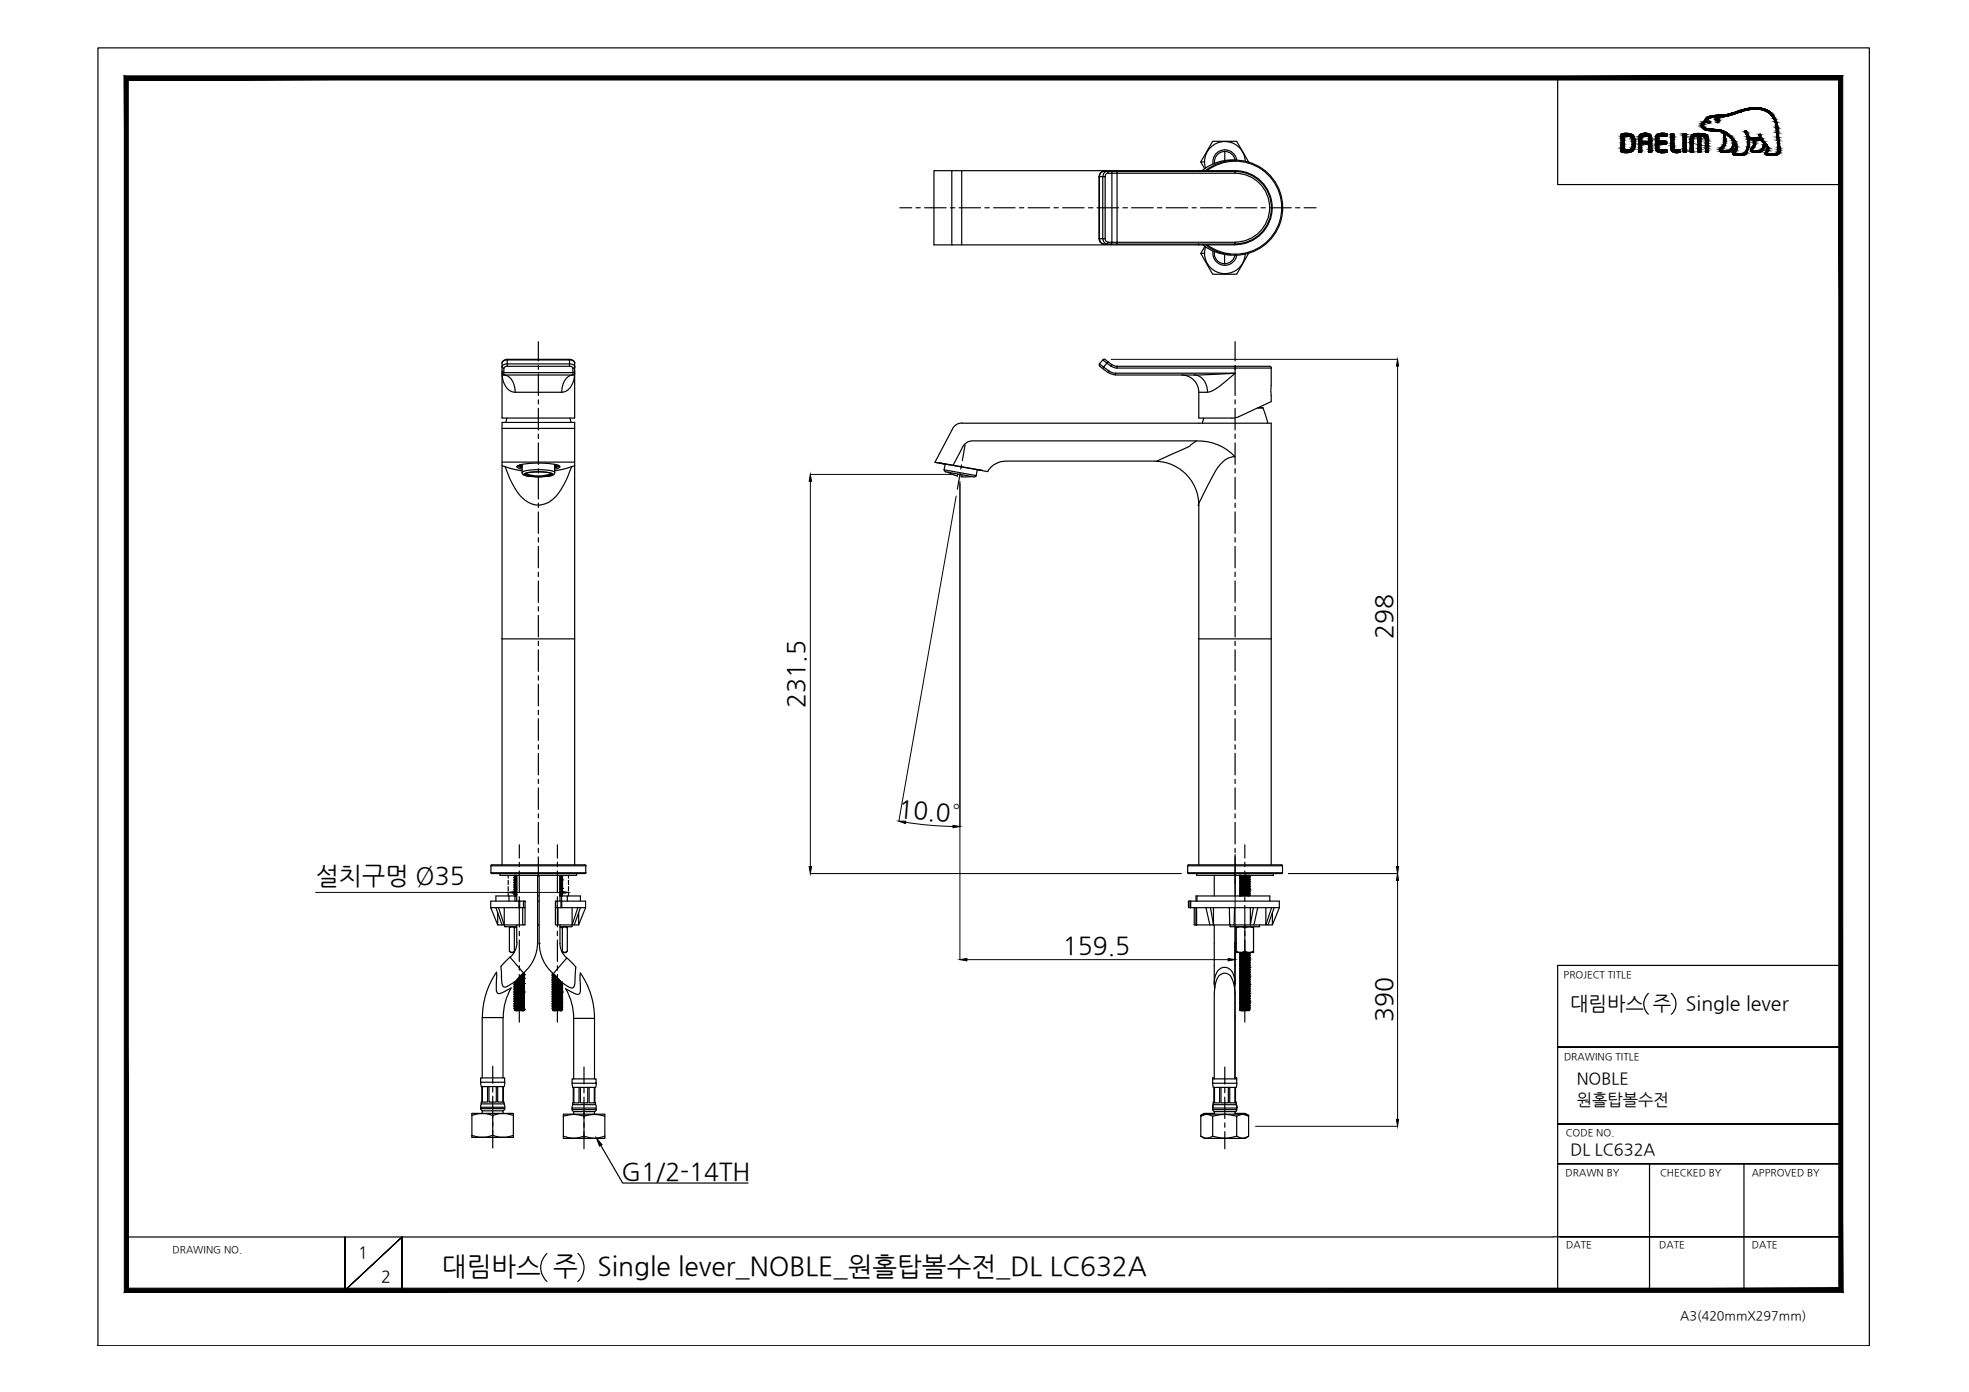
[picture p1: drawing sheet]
<svg xmlns="http://www.w3.org/2000/svg" width="420mm" height="297mm" viewBox="0 0 420 297" stroke-linecap="round" stroke-linejoin="round" font-family="sans-serif">
<defs><g id="words">
<g font-size="5.6">
<text x="94.3" y="272.2">대림바스 주</text>
<text x="127.5" y="272.2">Single lever_NOBLE_원홀탑볼수전_DL LC632A</text>
</g>
<g font-size="5.3">
<text x="297.2" y="136.4" transform="rotate(-90 297.2 136.4)">298</text>
<text x="171.7" y="151" transform="rotate(-90 171.7 151)">231.5</text>
<text x="191.6" y="174.3" transform="rotate(5 191.6 174.3)">10.0°</text>
<text x="67.4" y="188.7">설치구멍 Ø35</text>
<text x="226.8" y="203.6">159.5</text>
<text x="297.2" y="218.2" transform="rotate(-90 297.2 218.2)">390</text>
<text x="132.6" y="251.8">G1/2-14TH</text>
</g>
<g font-size="4.2">
<text x="335.1" y="215.4">대림바스 주</text>
<text x="359.8" y="215.4">Single lever</text>
</g>
<g font-size="3.5">
<text x="336.5" y="231.4">NOBLE</text>
<text x="336.5" y="235.8">원홀탑볼수전</text>
<text x="335.1" y="246.4">DL LC632A</text>
<text x="76.4" y="268.5">1</text>
<text x="81.3" y="273.6">2</text>
</g>
<text font-size="2.7" x="358.5" y="281.6">A3(420mmX297mm)</text>
<g font-size="2.1">
<text x="333.7" y="208.6">PROJECT TITLE</text>
<text x="333.7" y="226.2">DRAWING TITLE</text>
<text x="334.1" y="242.4">CODE NO.</text>
<text x="334.1" y="251">DRAWN BY</text>
<text x="354.2" y="251">CHECKED BY</text>
<text x="373.8" y="251">APPROVED BY</text>
<text x="36.8" y="267.4">DRAWING NO.</text>
<text x="334.2" y="266.4">DATE</text>
<text x="354.1" y="266.4">DATE</text>
<text x="373.8" y="266.4">DATE</text>
</g>
</g></defs>
<!-- layer: 1 -->
<g fill="none" stroke="#000" stroke-width=".25">
<path d="M203.1 36.4h-3.8v15.9h3.8M203.1 36.4h2.1v15.9h-2.1zM205.2 36.4h58.4M234.5 37.7a1.09 1.09 0 0 1 1-1.1h28.1v.4h-25.2v14.7h25.2v.4h-25.2M234.5 37.7v13.2M234.5 37.7h.1M235.3 37.7h-.7v13.2a1.09 1.09 0 0 0 .9 1.1M235.3 37.7h.5v13.2h-.5zM235.5 36.5a1.02 1.02 0 0 0-.9 1.2M236.2 36.6l.3 .3M236.2 36.5a1.02 1.02 0 0 0-.8 1.2M236.4 37h.9v14.7h-.9"/>
<path d="M236.4 36.9a.69 .69 0 0 0-.6 .8M237.1 36.6l.2 .4h1.1v-.4M255.9 36.4l-.2 .2M256.2 34.6l2.6-4.4h5.1l2.5 4.4M256.2 34.6h.8M256.2 34.6l.9 1.4M257.3 36.4a10.1 10.1 0 0 1 13.7 1 10.1 10.1 0 0 1 0 13.8 10.1 10.1 0 0 1-13.7 1M257.6 36.4a9.9 9.9 0 0 1 13.3 1.2 9.9 9.9 0 0 1 0 13.4 9.9 9.9 0 0 1-13.3 1.2M259.2 34.6v.3M261.4 32.4v1.9M263.6 34.2a2.22 2.22 0 0 0-2.4-1.9 2.22 2.22 0 0 0-2 2.2M263.6 36.4a7.9 7.9 0 0 1 7.9 7.9 7.9 7.9 0 0 1-7.9 7.9"/>
<path d="M263.6 36.6a7.7 7.7 0 0 1 7.7 7.7 7.7 7.7 0 0 1-7.7 7.7M263.6 37a7.3 7.3 0 0 1 7.3 7.3 7.3 7.3 0 0 1-7.3 7.4M263.8 34.2a10.1 10.1 0 0 0-7.3 2.2M263.9 34.2a2.56 2.56 0 0 0-2.9-2.2 2.56 2.56 0 0 0-2.1 3M265.7 34.4a4.3 4.3 0 0 0-5.1-4.1 4.3 4.3 0 0 0-3.4 5.6M266.3 34.6h.1M192 44.3h2.5M195.4 44.3h1M197.3 44.3h4.6M202.8 44.3h.9M204.7 44.3h4.5M205.2 52.3h58.4"/>
<path d="M210.2 44.3h.9M212 44.3h4.6M217.5 44.3h1M219.4 44.3h4.6M224.9 44.3h.9M226.8 44.3h4.5M232.3 44.3h.9M234.1 44.3h4.6M234.5 50.9a1.28 1.28 0 0 0 1.7 1.2h.9M234.5 50.9h.8M235.4 50.9a.93 .93 0 0 0 .9 1.1l.2-.3M235.8 50.9a.69 .69 0 0 0 .6 .8"/>
<path d="M237.3 51.7h1.1v.4l-1.3-.1zM239.6 44.3h1M241.5 44.3h4.6M247 44.3h.9M248.8 44.3h4.6M254.4 44.3h.9M255.7 52l.2 .2M256.2 44.3h4.6M256.2 54.1h.8M256.6 52.2a10.1 10.1 0 0 0 6.1 2.2M257.1 52.6l-.9 1.5 2.6 4.4h5.1l2.5-4.4M257.3 52.7a4.3 4.3 0 0 0 3.3 5.6 4.3 4.3 0 0 0 5.1-4.1"/>
<path d="M258.9 53.5a2.56 2.56 0 0 0 2 3.1 2.56 2.56 0 0 0 3-2.2M259.1 54.1a2.22 2.22 0 0 0 2 2.2 2.22 2.22 0 0 0 2.4-1.9M259.1 53.7v.4M261.3 54.3v2M261.7 44.3h.9M263.6 44.3h4.6M266.3 54.1h.1M266.4 54v.1M269.1 44.3h.9M270.9 44.3h4.6M276.5 44.3h.9M278.3 44.3h2.5"/>
<path d="M107.1 79.6a3.9 3.9 0 0 0 2.4 4.1h10.4M107.1 77.5l.1 11.7h15.4v-11.7M107.2 79.6l.3 .4M107.2 79.2l.3 .3M107.2 78.3l.3 .3M107.5 78.6v.9h14.7v-.9M107.5 79.5v.5h14.7M108.2 76.8h13.3v1.4h-13.3zM108.2 76.7l.1 .1a.99 .99 0 0 0-1.2 .7M108.2 76.7a1.04 1.04 0 0 0-1.1 .8M108.2 76.7h13.3M108.3 78.2a.65 .65 0 0 0-.8 .4"/>
<path d="M114.9 72.9v4.1M114.9 77.9v.9M114.9 79.8v4.6M121.5 76.7v.1a.99 .99 0 0 1 1.2 .7M121.5 76.7a1.04 1.04 0 0 1 1.1 .8M121.5 78.2a.62 .62 0 0 1 .8 .4l.4-.3a1 1 0 0 0-1.2-.6h-13.2a.99 .99 0 0 0-1.2 .6M122.2 79.5v.5M122.3 80l.3-.4a3.9 3.9 0 0 1-2.4 4.1h-.3M122.6 79.2l-.3 .3M234.6 77.6v.3l.1 .2M234.7 78.2l.6 .4M235.4 76.8l.3-.2 .7 .6"/>
<path d="M236.4 77.2l-.2 .3-.9-.7-.7 .9 .9 .6-.2 .3 1.2 .9 .2-.3-1.2-.9 .7-.8 .9 .6M236.4 77.2l.9 .6-.2 .3M236.5 79.5l.7 .4 .8 .1M236.7 79.2l.7 .3 .6 .1M237.1 78.1l.6 .3 .7 .1M237.3 77.8l1.1 .4M238 79.6v.4h16.8M238 79.6h25.6M238.4 78.2h25.2v.3h-25.2zM263.6 79.6v-1.1h7.7v7.2l-7.2 3.3-.8 .2h-7.5v-5.5M263.6 79.6l-8.8 .4M263.6 79.6l-1.9 1.6a10.4 10.4 0 0 1-3.8 2.5h-2.1"/>
<path d="M263.6 72.9v4.1M263.6 77.9v.9M263.6 79.8v4.6M263.6 78.2h7.3M270.9 78.2l.4 .3M107.1 99.4l1.9 .6 2.4 .5M107.1 91.4h15.5M107.1 98.6h15.5M107.5 80a2.89 2.89 0 0 1 2.4 2.8v.9M107.8 99.6a14.2 14.2 0 0 0 4.2 7.1 4.6 4.6 0 0 0 6.8-.9l.4-.6a19.9 19.9 0 0 0 2.7-5.6M108.2 89.2l-.3 .9M110.5 99.4l.9 .4"/>
<path d="M110.9 99.3l.3 .1M110.9 99.3v.1M110.9 99.4l.5 .1M111 99.3v.1M111 99.4l.4 .3M111 99.2v.1M111.3 99.3v.1M111.4 99.4v1.7a1.94 1.94 0 0 0 1.6 .6M111.4 99.3h.1M111.4 99.1v.1h-.5M114.9 85.3v.9M114.9 87.1v4.7"/>
<path d="M114.9 92.6v1M114.9 94.5v4.6M118.3 99.1v.1h.5M118.3 99.4v1.6a.89 .89 0 0 1-.9 .6l-.6 .1M118.3 99.5h.5M118.4 99.3h.1M118.6 99.3l-.1 .1zM118.6 99.3h.2M118.8 99.2v.1M118.8 99.3v.1M118.8 99.4l-.4 .3M119.3 99.4l-.9 .4"/>
<path d="M121.6 89.2l.3 .9M122.3 80a2.89 2.89 0 0 0-2.4 2.8v.9M122.6 99.4l-1.8 .6-2.5 .5M199.5 98.7l2.2 .3M200.6 98.8l9 1.6-1.1-.2-.2 1.3-6.8-1.2 .2-1.3zM203.3 91.5l-3.8 7.2 3.9 .6M205.2 99.2l-.2 .9M205.2 90.3h66.1v94.2M205.2 90.3a2.22 2.22 0 0 0-1.9 1.2M205.9 94.9l-.6 3.4M246.5 98.4a9.4 9.4 0 0 1 9.3 9.4v76.7M246.8 98.4l5-2.2a9.4 9.4 0 0 0 3.5-2.1 10.9 10.9 0 0 1 8.3 3.4 4.4 4.4 0 0 0-3.8 2.3l-4 7.7"/>
<path d="M252.1 80a3.7 3.7 0 0 1 3.7 3.7M254.9 80a3.3 3.3 0 0 1 2.8 3.7M255.3 94.1h-48l-.8 .2a2.99 2.99 0 0 0-1.5 2l-1.6 3 7.4 1.3a4.5 4.5 0 0 1 3.9-2.2h31.7M256.9 89.2l-.3 1.1M263.6 85.3v.9M263.6 87.1v4.7M263.6 92.6v1M263.6 94.5v4.6M268.3 87.1h1.2M268.5 87h1M269.5 87l1 3.3M112.4 101.2v.2"/>
<path d="M112.4 101.2l1.4 .3 1.5 .1 2.1-.4M112.6 101.2l-.2 .1 1.4 .4h1.5l2.1-.4-.2-.1M114.9 100v.9M114.9 101.9v4.6M114.9 107.4v.9M114.9 109.2v4.6M114.9 114.7v1M114.9 116.6v4.6M116 101.7l1.3-.1 .7-.4a8.4 8.4 0 0 0-4.7-.4l-1.2 .2-.3 .2 .7 .4 1.3 .1M116.4 101.7a1.89 1.89 0 0 0 1.4-.5 7.8 7.8 0 0 0-5-.4l-.8 .4a1.89 1.89 0 0 0 1.4 .5M117.4 101.2v.2M117.8 101.1a7 7 0 0 1-5.8 0"/>
<path d="M118.4 100.1l1.1-.4a3.2 3.2 0 0 0-2.6-.8 16.8 16.8 0 0 0-6.5 .5v.3l1 .4M118.4 100.8a5.5 5.5 0 0 0-3.5-.6l-1.8 .1a2.31 2.31 0 0 0-1.7 .5M201.5 100.3l.3 .4M201.7 100.7l6.2 1.1M202.2 100.7l2.1 .9M204.4 101.2l-.1 .4M204.9 101l-.6 3.4M205.3 101.4l-.1 .4M207.5 101.7h-2.3M208.3 101.4l-.4 .3M255.6 107.8h.1M263.6 100v.9"/>
<path d="M263.6 101.9v4.6M263.6 107.4v.9M263.6 109.2v4.6M263.6 114.7v1M263.6 116.6v4.6M107.1 136.3h15.5M114.9 122.1v.9M114.9 124v4.5M114.9 129.5v.9M114.9 131.3v4.6M114.9 136.8v1M114.9 138.7v4.6"/>
<path d="M255.8 136.3h15.5M263.6 122.1v.9M263.6 124v4.5M263.6 129.5v.9M263.6 131.3v4.6M263.6 136.8v1M263.6 138.7v4.6M114.9 144.2v.9M114.9 146v4.6M114.9 151.6v.9M114.9 153.4v4.6M114.9 158.9v1"/>
<path d="M263.6 144.2v.9M263.6 146v4.6M263.6 151.6v.9M263.6 153.4v4.6M263.6 158.9v1M114.9 160.8v4.6M114.9 166.3v.9M114.9 168.1v4.6M114.9 173.7v.9M114.9 175.5v4.6M263.6 160.8v4.6M263.6 166.3v.9"/>
<path d="M263.6 168.1v4.6M263.6 173.7v.9M263.6 175.5v4.6M104.7 193.7h.1M104.7 193.7h1.7M104.7 193.7l1.5 3.7M104.8 186.2l.1 .2h19.9l.2-.2M104.8 184.7l.1-.2h19.9l.2 .2M104.8 184.8v1.4M104.8 184.8h20.2v1.4h-20.2M105.8 192.3v-1.1h4.1v1.1M105.8 193.7l1.3 3.7h.5l-1.2-3.7"/>
<path d="M105.9 193.7h-.1M106.2 194.8v2.6h.9M106.4 193.7h4.3M106.7 186.4v.4h16.3v-.4M107.1 184.5v-94.4h15.5v94.4M107.6 193.7v3.7h3.9M107.7 197.4v.4h2.6M108.6 191.2v1.1M108.7 198v5M109 197.8l-.3 .2M109.7 186.8h.6v5.5M109.7 188.7l.6-.1-.6 .1"/>
<path d="M109.7 189h.6l-.6 .1M109.7 186.8v.1M109.7 187.2v.1M109.7 187.6h.1M109.7 187.9v.1M109.7 188.3v.1M109.7 189v.1M109.7 189.4v.1M109.7 189.8h.1M109.7 190.1v.1M109.7 190.5v.1M109.7 190.9h.1"/>
<path d="M109.7 186.9l.2 .1M109.7 187.3l.2 .1M109.7 187.6l.2 .2M109.7 188l.2 .1M109.7 188.4l.2 .1M109.7 188.7l.2 .2M109.7 189.1l.2 .1M109.7 189.5l.2 .1M109.7 189.8l.2 .2M109.7 190.2l.2 .1M109.7 190.6l.2 .1M109.7 190.9l.2 .2"/>
<path d="M109.8 198v5a.62 .62 0 0 1-1.1 0M109.8 186.8h-.1M109.9 191.2h.4M109.9 190h.4M109.9 187v.1M109.9 187.4v.1M109.9 187.8h.1M109.9 188.1v.1M109.9 188.5v.1M109.9 188.9h.1M109.9 189.2v.1M109.9 189.6v.1"/>
<path d="M109.9 190.3v.1M109.9 190.7v.1M109.9 191.1h.1M109.9 188.6l-.2 .1M109.9 187.1l-.2 .1M109.9 187.5l-.2 .1M109.9 187.8l-.2 .1M109.9 188.2l-.2 .1M109.9 189.3l-.2 .1M109.9 189.7l-.2 .1M109.9 190l-.2 .1M109.9 190.4l-.2 .1"/>
<path d="M109.9 190.8l-.2 .1M109.9 191.1l-.1 .1M110.3 191.1h-.4M110.3 190.7l-.4 .1M110.3 190.3l-.4 .1M110.3 189.6l-.4 .1M110.3 189.2l-.4 .1M110.3 188.9l-.6 .1M110.3 188.5l-.4 .1M110.3 188.1l-.4 .1M110.3 187.8h-.4M110.3 187.4l-.4 .1"/>
<path d="M110.3 187l-.4 .1M110.3 187.1l-.6 .1M110.3 187.5l-.6 .1M110.3 187.9h-.6M110.3 188.2l-.6 .1M110.3 189.4h-.6M110.3 189.7l-.6 .1M110.3 190.1h-.6M110.3 190.5h-.6M110.3 190.8l-.6 .1M110.3 190.9h-.6M110.3 190.5l-.6 .1"/>
<path d="M110.3 190.1l-.6 .1M110.3 189.8h-.6M110.3 189.4l-.6 .1M110.3 188.3l-.6 .1M110.3 187.9l-.6 .1M110.3 187.6h-.6M110.3 187.2l-.6 .1M110.3 186.8l-.6 .1M110.3 187h-.4M110.3 187.3l-.4 .1M110.3 187.7l-.4 .1M110.3 188.1h-.4"/>
<path d="M110.3 188.4l-.4 .1M110.3 188.8l-.4 .1M110.3 189.2h-.4M110.3 189.5l-.4 .1M110.3 189.9l-.4 .1M110.3 190.3h-.4M110.3 190.6l-.4 .1M110.3 191l-.4 .1M110.3 197.8l-.5 .2a.68 .68 0 0 0-1.1 0M110.3 197.4v3.7M110.7 192.3v1.4h.2M110.8 180.3v2.8"/>
<path d="M110.8 184v.9M110.8 185.9v4.6M110.8 191.4v.9M110.8 193.2v4.6M110.8 198.7v1M110.9 192.3v1.4h.8M111.5 193.7v3.7h.5v-3.7M111.7 192.3h.3v1.4h-.3zM111.7 192.3h-7v1.4M114.7 192.3h.3M114.7 191.2h.3M114.7 197.4h.3"/>
<path d="M114.7 186.8v14.3a8.5 8.5 0 0 1-3 6.5M114.9 181v.9M114.9 182.9v4.1M115 186.8v14.5M118.5 193.7v3.7h.6v-3.7M118.9 193.7h-.4v-1.4h6.5v1.4M118.9 192.3v1.4h.8M118.9 180.3v2.8M118.9 184v.9M118.9 185.9v4.6M118.9 191.4v.9M118.9 193.2v4.6"/>
<path d="M118.9 198.7v1M119.5 188.2l.5-.1zM119.5 189.8h.3M119.5 186.8v5.5M119.5 197.4v3.9M119.5 197.8l.5 .2M119.7 192.3v1.4h.2M119.8 192.3v-1.1h1.3v1.1M119.8 190.9l-.3 .1M119.8 190.6h-.3M119.8 190.2l-.3 .1M119.8 189.8l-.3 .1"/>
<path d="M119.8 189.5h-.3M119.8 189.1l-.3 .1M119.8 188.7l-.3 .1M119.8 188.3l-.3 .1M119.8 188l-.3 .1M119.8 187.6l-.3 .1M119.8 187.3h-.3M119.8 186.9l-.3 .1M119.8 186.8l-.3 .1M119.8 187.2l-.3 .1M119.8 187.6h-.3M119.8 187.9l-.3 .1"/>
<path d="M119.8 188.7h-.3M119.8 189l-.3 .1M119.8 189.4l-.3 .1M119.8 190.1l-.3 .1M119.8 190.5l-.3 .1M119.8 190.9h-.3M119.8 186.8v.1M119.8 187.2v.1M119.8 187.6h.1M119.8 187.9v.1M119.8 188.7h.1M119.8 189v.1"/>
<path d="M119.8 189.4v.1M119.8 190.1v.1M119.8 190.5v.1M119.8 190.9h.1M119.8 190.9l.2 .2M119.8 190.6l.2 .1M119.8 190.2l.2 .1M119.8 189.8l.2 .2M119.8 189.5l.2 .1M119.8 189.1l.2 .1M119.8 188.7l.2 .2M119.8 188.4l.2 .1"/>
<path d="M119.8 188l.2 .1M119.8 187.6l.2 .2M119.8 187.3l.2 .1M119.8 186.9l.2 .1M119.9 192.3v1.4h3.4l-1.2 3.7h.4l1.4-3.7M119.9 186.8h-.1M120 198a.68 .68 0 0 1 1.1 0M120 198v5M120 187l-.5 .1M120 187.4l-.5 .1M120 187.8h.1M120 187.8h-.5"/>
<path d="M120 188.5l-.5 .1M120 188.9h-.5M120 189.2l-.5 .1M120 189.6h.1M120 189.6l-.5 .1M120 190h-.5h.5M120 190.3l-.5 .1M120 190.7l-.5 .1M120 191.1h-.5M120 191.1l-.5 .1h.3M120 190.8h-.5M120 190.4h-.5"/>
<path d="M120 189.7h-.5M120 189.3h-.5M120 188.9l-.5 .1M120 188.6h-.5M120 187.8l-.5 .1M120 187.1h-.5M120 187v.1M120 187.4h.1M120 188.5v.1M120 188.9h.1M120 189.2v.1M120 189.6v.1"/>
<path d="M120 190h.1M120 190.3v.1M120 190.7v.1M120 191.1h.1M120 191.1l-.1 .1M120 190.8l-.2 .1M120 190.4l-.2 .1M120 190l-.2 .1M120 189.7l-.2 .1M120 189.3l-.2 .1M120 188.9l-.2 .1M120 188.6l-.2 .1"/>
<path d="M120 188.2l-.2 .1M120 187.8l-.2 .1M120 187.5l-.2 .1M120 187.1l-.2 .1M120.8 197.8l.3 .2M121.1 191.2h2.8v1.1M121.1 198v5M122.1 193.7v3.7h-3M122.1 197.4v.4h-2.6M123.3 193.7h1.7M123.4 193.7h-.1M123.5 194.8v2.6h-1"/>
<path d="M125 193.7h.1M125 193.7l-1.5 3.7M253.4 186.2l.2 .2h19.9l.2-.2M253.4 186.2h20.3M253.4 184.8h20.3M253.4 184.7l.2-.2h19.9l.2 .2M253.4 184.8v1.4M253.9 192.3l.1 1.4M254 192.3l.1 1.4M254.1 192.3h-.5v1.4h.3M254.8 193.7v3.7h.5v-3.7v3.7h2.9M255.2 192.3v-1.1h15.8v1.1"/>
<path d="M255.2 193.7v3.7M255.3 186.4v.4h16.4v-.4M255.4 191.2v1.1M257.4 193.7h15.6M257.4 193.7h.1M258.3 193.7l.6 3.7h-.7l-.9-3.7h-3.2v-1.4h18.9v1.4M258.9 193.7v3.7h3.5M259.1 186.8v4.4M259.1 197.4v12.5M262.3 193.7l.1 3.7h.9l.1-3.7M262.4 193.7h.1M263.6 197.8l-.1 12.2"/>
<path d="M263.6 181v.9M263.6 182.3v8.9M263.8 197.8v.2M263.8 198a1.76 1.76 0 0 1 1.8 0M263.8 198v5M264.5 186.8h.1M264.5 188.3h.1M264.5 186.8h.2M264.5 187.1v.1M264.5 187.5v.1M264.5 187.8v.1M264.5 188.2v.1"/>
<path d="M264.5 188.6v.1M264.5 188.9v.1M264.5 189.3v.1M264.5 190v.1M264.5 190.4v.1M264.5 190.8v.1M264.5 191.1v.1M264.5 186.8l.2 .1M264.5 187.2l.2 .1M264.5 187.6h.2M264.5 187.9l.2 .1M264.5 188.3l.2 .1"/>
<path d="M264.5 188.7h.2M264.5 189l.2 .1M264.5 189.4l.2 .1M264.5 189.8l.2 .1M264.5 190.5l.2 .1M264.5 190.9l.2 .1M264.7 186.9v.1M264.7 187.3v.1M264.7 187.6v.1M264.7 188v.1M264.7 188.4v.1M264.7 188.7v.1"/>
<path d="M264.7 189.1v.1M264.7 189.5v.1M264.7 189.9h.1M264.7 190.2v.1M264.7 190.6v.1M264.7 191v.1M264.7 187l-.2 .1M264.7 187.7l-.2 .1M264.7 188.1l-.2 .1M264.7 188.5l-.2 .1M264.7 188.8l-.2 .1M264.7 189.2l-.2 .1"/>
<path d="M264.7 189.6l-.2 .1M264.7 189.9l-.2 .1M264.7 190.3l-.2 .1M264.7 190.7l-.2 .1M265.6 198a1.83 1.83 0 0 1 1.9 0M265.6 180.3v2.8M265.6 184v.9M265.6 185.9v4.6M265.6 191.4v.9M265.6 193.2v4.6M265.6 198v7.2M266.3 186.8l-1.6 .1"/>
<path d="M266.3 191.2h.3M266.6 190.9l-2.1 .2M266.6 190.1l-1.9 .2M266.6 189.8l-1.9 .1M266.6 189.4l-1.9 .2M266.6 189l-1.9 .2M266.6 188.7l-1.9 .1M266.6 188.3l-1.9 .2M266.6 187.9l-1.9 .2M266.6 187.6l-1.9 .1M266.6 187.2l-2.1 .3M266.6 187.2l-1.9 .1"/>
<path d="M266.6 187.6h-1.9M266.6 188.3l-1.9 .1M266.6 188.7h-1.9M266.6 190.1l-1.9 .1M266.6 190.9l-1.9 .1M266.6 187.8v.1M266.6 188.9v.1M266.6 189.3v.1M266.6 190.9l.1 .1M266.6 190.1l.1 .1M266.6 189.8l.1 .1M266.6 189.4l.1 .1"/>
<path d="M266.6 189l.1 .1M266.6 188.7l.1 .1M266.6 188.3l.1 .1M266.6 187.9l.1 .1M266.6 187.6l.1 .1M266.6 187.2l.1 .1M266.7 190.6l-.1-.2-1.9 .3M266.7 186.9l-.1-.1-1.9 .2M266.7 187.7l-2 .3M266.7 188.8l-2 .3M266.7 189.2l-2 .3M266.7 190.3l-2 .3"/>
<path d="M266.7 186.9l-2.2 .2M266.7 187.3l-2.2 .2M266.7 187.7l-2.2 .1M266.7 188l-2.2 .2M266.7 188.4l-2.2 .2M266.7 188.8l-2.2 .1M266.7 189.1l-2.2 .2M266.7 189.5l-2.2 .3M266.7 189.9h.1M266.7 189.9l-2.2 .1M266.7 190.3l-2.2 .1M266.7 190.6l-2.2 .2"/>
<path d="M266.7 191l-2.2 .1M266.7 191l-2 .2M266.7 190.7l-2.2 .2M266.7 190.3l-2.2 .2M266.7 189.9l-2.2 .2 .2 .1M266.7 189.2l-2.2 .2M266.7 188.8l-2.2 .2M266.7 188.4l-2.2 .3M266.7 188.1l-2.2 .2M266.7 187.7l-2.2 .2M266.7 187.3l-2.2 .3M266.7 187l-2.2 .2"/>
<path d="M266.7 186.9v.1M266.7 187.3h.1M266.7 187.7h.1M266.7 188v.1M266.7 188.4h.1M266.7 188.8h.1M266.7 189.1v.1M266.7 190.3h.1M266.7 190.6v.1M266.7 191h.1M266.7 191l-.2 .1M266.7 190.7l-.2 .1"/>
<path d="M266.7 189.9l-.2 .1M266.7 189.6l-.2 .1M266.7 188.4l-.2 .2M266.7 188.1l-.2 .1M266.7 187.3l-.2 .2M266.7 187l-.2 .1M266.8 193.7v3.7l.6-3.7M267.5 193.7h.1M267.5 197.8v.2M267.5 198v5M268.4 193.7l-.8 3.7h-4.3M268.8 197.4v.4h-6.3"/>
<path d="M270.1 193.7v3.7h-2.5M271.3 193.7l-1.2 3.7h.5l1.3-3.7M271.4 193.6v.1M271.5 194.8v2.6M273 193.7l-1.5 3.7h-.9M273 193.7h.1M273.7 184.8v1.4M106.9 206.2l.1 1.3a4.4 4.4 0 0 0 .4 3.1h.5l2.1-1.2M108.7 203l.3 .3h.7M108.8 204.2l2.9 3.4M108.9 204.2l-2 2M109 210.8l-1.3 .8a1.37 1.37 0 0 1-1.6 .3l-.2-.6 .1-3.9a17 17 0 0 0-3.1 9.7"/>
<path d="M109.1 210.8a12.6 12.6 0 0 0-1.7 6.3M109.7 214.8h.1M109.7 213.8h.1M109.7 211.9h.1M109.7 210.1h.1M109.7 209.6v.1M109.7 210v.1M109.7 210.4v.1M109.7 210.7v.1M109.7 211.1v.1M109.7 211.5v.1M109.7 212.6v.1"/>
<path d="M109.7 213h.1M109.7 213.3v.1M109.7 213.7v.1M109.7 214.1h.1M109.7 214.4v.1M109.7 214.8v.1M109.7 215.2h.1M109.7 209.7l.2 .1M109.7 210.1l.2 .1M109.7 210.5l.2 .1M109.7 210.8l.2 .1M109.7 211.2l.2 .1"/>
<path d="M109.7 211.6l.2 .1M109.7 211.9l.2 .2M109.7 212.3l.2 .1M109.7 212.7l.2 .1M109.7 213l.2 .2M109.7 213.4l.2 .1M109.7 213.8l.2 .1M109.7 214.1l.2 .2M109.7 214.5l.2 .1M109.7 214.9l.2 .1M109.7 215.2l.2 .2M109.8 215.5l.1 .2h1.9h-.3"/>
<path d="M109.9 209.5h.1M109.9 209.8v.1M109.9 210.2v.1M109.9 210.6v.1M109.9 210.9v.1M109.9 211.3v.1M109.9 211.7v.1M109.9 212.4v.1M109.9 212.8v.1M109.9 213.2h.1M109.9 213.5v.1M109.9 213.9v.1"/>
<path d="M109.9 214.3h.1M109.9 214.6v.1M109.9 215v.1M109.9 215.4h.1M109.9 209.5l-.2 .1M109.9 209.9l-.2 .1M109.9 210.3l-.2 .1M109.9 211l-.2 .1M109.9 211.4l-.2 .1M109.9 211.8l-.2 .1M109.9 212.1l-.2 .1M109.9 212.5l-.2 .1"/>
<path d="M109.9 212.9l-.2 .1M109.9 213.2l-.2 .1M109.9 213.6l-.2 .1M109.9 214l-.2 .1M109.9 214.7l-.2 .1M109.9 215.1l-.2 .1M109.9 215.4l-.1 .1M110.3 201.1a4.1 4.1 0 0 1-1.4 3.2M110.3 215.5h-.5M110.3 215.5h1M110.8 200.6v4.6M110.8 206.1v.9"/>
<path d="M110.8 208v4.5M110.8 213.5v.9M110.8 215.3v2.8M111.3 215.5l-1.2 .2M111.7 215.6h.1M111.7 215.6l-.3 .1M111.7 215.2l-1.8 .2M111.7 214.9l-1.8 .2M111.7 214.5l-1.8 .2M111.7 214.1l-2 .3M111.7 213.8l-1.8 .2M111.7 213.4l-1.8 .2"/>
<path d="M111.7 213l-1.8 .2M111.7 212.7l-1.8 .2M111.7 212.3l-1.8 .2M111.7 211.9l-1.8 .2M111.7 211.6l-1.8 .2M111.7 211.2l-1.8 .2M111.7 210.8l-1.8 .2M111.7 210.5l-2 .2M111.7 210.1l-1.8 .2M111.7 209.7l-1.8 .2M111.7 209.4l-1.8 .1M111.7 208.9l-1.4 .2"/>
<path d="M111.7 208.6l-1.1 .1M111.7 208.3h-.7M111.7 207.9l-.4 .1M111.7 207.8l-.3 .1M111.7 208.2l-.6 .1M111.7 208.5l-1 .1M111.7 209.3l-1.7 .1M111.7 209.6l-1.8 .2M111.7 210l-1.8 .2M111.7 210.5l-1.8 .1M111.7 210.7l-1.8 .2M111.7 211.1l-1.8 .2"/>
<path d="M111.7 212.2l-1.8 .2M111.7 212.6l-1.8 .2M111.7 213.3l-1.8 .2M111.7 213.7l-1.8 .2M111.7 214.1l-1.8 .2M111.7 214.4l-1.8 .2M111.7 214.8l-1.8 .2M111.7 215.5l-1.5 .2M111.7 207.8v.1M111.7 208.2v.1M111.7 208.5v.1M111.7 209.3v.1"/>
<path d="M111.7 209.6v.1M111.7 210v.1M111.7 210.7v.1M111.7 211.1v.1M111.7 211.5v.1M111.7 211.9h.1M111.7 212.2v.1M111.7 212.6v.1M111.7 213h.1M111.7 213.3v.1M111.7 213.7v.1M111.7 214.1h.1"/>
<path d="M111.7 214.4v.1M111.7 214.8v.1M111.7 215.2h.1M111.7 215.5v.1M111.7 213.4l.2 .2M111.7 215.2l.2 .2M111.7 214.9l.2 .1M111.7 214.5l.2 .1M111.7 214.1l.2 .2M111.7 213.8l.2 .1M111.7 213l.2 .2M111.7 212.7l.2 .1"/>
<path d="M111.7 212.3l.2 .1M111.7 211.9l.2 .2M111.7 211.6l.2 .1M111.7 211.2l.2 .1M111.7 210.8l.2 .2M111.7 210.5l.2 .1M111.7 210.1l.2 .1M111.7 209.7l.2 .2M111.7 209.4l.2 .1M111.7 209l.2 .1M111.7 208.6l.2 .1M111.7 208.3l.2 .1"/>
<path d="M111.7 207.9l.2 .1M111.8 207.6l-1.7 1.8M111.8 207.5l.1 .1M111.9 207.6l-.2 .1M111.9 208h.1M111.9 208l-.7 .1M111.9 208.4l-1 .1M111.9 208.8h.1M111.9 208.8h-1.4M111.9 209.1l-1.8 .1M111.9 209.5l-2.2 .1M111.9 209.9h.1"/>
<path d="M111.9 209.9l-2.2 .1M111.9 210.2l-2.2 .2M111.9 210.6l-2.2 .1M111.9 211l-2.2 .1M111.9 211.3l-2.2 .2M111.9 211.7h.1M111.9 211.7l-2.2 .2M111.9 212.1l-2.2 .1M111.9 212.4l-2.2 .2M111.9 212.8l-2.2 .2M111.9 213.2l-2.2 .1M111.9 213.5l-2.2 .2"/>
<path d="M111.9 213.9l-2.2 .2M111.9 214.3l-2.2 .1M111.9 214.6l-2.2 .2M111.9 215l-2.2 .2M111.9 215.4h.1M111.9 215.4l-1.6 .1M111.9 215.4l-.6 .1M111.9 215.1l-2.2 .1M111.9 214.7l-2.2 .2M111.9 214.3l-2.2 .2M111.9 214l-2.2 .1M111.9 213.6l-2.2 .2"/>
<path d="M111.9 213.2l-2.2 .2M111.9 212.5l-2.2 .2M111.9 211.4l-2.2 .2M111.9 211l-2.2 .2M111.9 210.6l-2.2 .2M111.9 210.3l-2.2 .2M111.9 209.9l-2.2 .2M111.9 209.5l-2.2 .2M111.9 209.2l-1.8 .1M111.9 208.8l-1.5 .1M111.9 208.4l-1.1 .1M111.9 207.7h-.3"/>
<path d="M111.9 211.4l-2 .3M111.9 215.1l-2 .3M111.9 207.6v.1M111.9 208.4h.1M111.9 209.1v.1M111.9 209.5h.1M111.9 210.2v.1M111.9 210.6h.1M111.9 211h.1M111.9 211.3v.1M111.9 212.1h.1M111.9 212.4v.1"/>
<path d="M111.9 212.8h.1M111.9 213.2h.1M111.9 213.9v.1M111.9 214.3h.1M111.9 214.6v.1M111.9 215v.1M111.9 215.4l-.2 .1M111.9 214.7l-.2 .1M111.9 214.3l-.2 .1M111.9 214l-.2 .1M111.9 213.6l-.2 .1M111.9 213.2l-.2 .1"/>
<path d="M111.9 212.9l-.2 .1M111.9 212.5l-.2 .1M111.9 212.1l-.2 .1M111.9 211.7l-.2 .2M111.9 211l-.2 .1M111.9 210.6l-.2 .1M111.9 210.3l-.2 .1M111.9 209.9l-.2 .1M111.9 209.5l-.2 .1M111.9 209.2l-.2 .1M111.9 208.8l-.2 .1M111.9 208.4l-.2 .1"/>
<path d="M111.9 208.1l-.2 .1M111.9 207.7l-.2 .1M115 201.3h.1M115.1 201.3a8.5 8.5 0 0 0 3 6.5M117.8 214.8h.1M117.8 213.8h.1M117.8 211.9h.1M117.8 210.1h.1M117.8 209h.1M117.8 207.8v.1M117.8 208.2v.1M117.8 208.9v.1"/>
<path d="M117.8 209.3v.1M117.8 209.6v.1M117.8 210v.1M117.8 210.4v.1M117.8 210.7v.1M117.8 211.1v.1M117.8 211.5v.1M117.8 212.6v.1M117.8 213h.1M117.8 213.3v.1M117.8 213.7v.1M117.8 214.1h.1"/>
<path d="M117.8 214.4v.1M117.8 214.8v.1M117.8 215.2h.1M117.8 207.9l.2 .1M117.8 208.3l.2 .1M117.8 208.6l.2 .1M117.8 209l.2 .1M117.8 209.4l.2 .1M117.8 209.7l.2 .1M117.8 210.1l.2 .1M117.8 210.5l.2 .1M117.8 210.8l.2 .1"/>
<path d="M117.8 211.2l.2 .1M117.8 211.6l.2 .1M117.8 211.9l.2 .2M117.8 212.3l.2 .1M117.8 212.7l.2 .1M117.8 213l.2 .2M117.8 213.4l.2 .1M117.8 213.8l.2 .1M117.8 214.1l.2 .2M117.8 214.5l.2 .1M117.8 214.9l.2 .1M117.8 215.2l.2 .2"/>
<path d="M117.9 215.5l.1 .2h1.9h-.3M118 207.7l-.2 .1M118 208.1l-.2 .1 .6-.1M118 208v.1M118 208.7v.1M118 209.1v.1M118 209.5h.1M118 209.8v.1M118 210.2v.1M118 210.6v.1M118 210.9v.1M118 211.3v.1"/>
<path d="M118 211.7v.1M118 212.4v.1M118 212.8v.1M118 213.2h.1M118 213.5v.1M118 213.9v.1M118 214.3h.1M118 214.6v.1M118 215v.1M118 215.4h.1M118 208.4l-.2 .1M118 208.8l-.2 .1"/>
<path d="M118 209.2l-.2 .1M118 209.5l-.2 .1M118 209.9l-.2 .1M118 210.3l-.2 .1M118 211l-.2 .1M118 211.4l-.2 .1M118 211.8l-.2 .1M118 212.1l-.2 .1M118 212.5l-.2 .1M118 212.9l-.2 .1M118 213.2l-.2 .1M118 213.6l-.2 .1"/>
<path d="M118 214l-.2 .1M118 214.7l-.2 .1M118 215.1l-.2 .1M118 215.4l-.1 .1M118 207.8l1.7 1.7-1.9 .1M118.1 207.8h-.3M118.1 207.8l-.3 .1M118.2 208h-.2M118.3 208l-.3 .1M118.4 215.5h-.5M118.4 215.5h1M118.5 208.2l-.7 .1"/>
<path d="M118.6 208.3l-.6 .1M118.6 208.4h-.6M118.7 208.5h-.9M118.8 208.5h-1M118.9 208.6l-.9 .1M118.9 208.7l-.9 .1M118.9 200.6v4.6M118.9 206.1v.9M118.9 208v4.5M118.9 213.5v.9M118.9 215.3v2.8M119.1 208.8l-1.3 .1"/>
<path d="M119.1 208.9l-1.3 .1M119.2 209l-1.2 .1M119.3 209.1l-1.3 .1M119.4 209.2l-1.6 .1M119.4 215.5l-1.2 .2M119.5 209.2l-1.7 .2M119.5 201.3a4.1 4.1 0 0 0 1.4 3.1l-2.8 3.4M119.5 209.3l-1.5 .2M119.6 209.4l-1.6 .1M119.8 215.6l-.3 .1M119.8 215.2l-1.8 .2M119.8 214.9l-1.8 .2"/>
<path d="M119.8 214.5l-1.8 .2M119.8 214.1l-2 .3M119.8 213.8l-1.8 .2M119.8 213.4l-1.8 .2M119.8 213l-1.8 .2M119.8 212.7l-1.8 .2M119.8 212.3l-1.8 .2M119.8 211.9l-1.8 .2M119.8 211.6l-1.8 .2M119.8 211.2l-1.8 .2M119.8 210.8l-1.8 .2M119.8 210.5l-2 .2"/>
<path d="M119.8 210.1l-1.8 .2M119.8 209.7l-1.8 .2M119.8 209.6l-1.8 .2M119.8 210l-1.8 .2M119.8 210.5l-1.8 .1M119.8 210.7l-1.8 .2M119.8 211.1l-1.8 .2M119.8 212.2l-1.8 .2M119.8 212.6l-1.8 .2M119.8 213.3l-1.8 .2M119.8 213.7l-1.8 .2M119.8 214.1l-1.8 .2"/>
<path d="M119.8 214.4l-1.8 .2M119.8 214.8l-1.8 .2M119.8 215.5l-1.5 .2M119.8 209.6v.1M119.8 210v.1M119.8 210.7v.1M119.8 211.1v.1M119.8 211.5v.1M119.8 211.9h.1M119.8 212.2v.1M119.8 212.6v.1M119.8 213h.1"/>
<path d="M119.8 213.3v.1M119.8 213.7v.1M119.8 214.1h.1M119.8 214.4v.1M119.8 214.8v.1M119.8 215.2h.1M119.8 215.5v.1M119.8 213.4l.2 .2M119.8 215.6h.1M119.8 215.2l.2 .2M119.8 214.9l.2 .1M119.8 214.5l.2 .1"/>
<path d="M119.8 214.1l.2 .2M119.8 213.8l.2 .1M119.8 213l.2 .2M119.8 212.7l.2 .1M119.8 212.3l.2 .1M119.8 211.9l.2 .2M119.8 211.6l.2 .1M119.8 211.2l.2 .1M119.8 210.8l.2 .2M119.8 210.5l.2 .1M119.8 210.1l.2 .1M119.8 209.7l.2 .2"/>
<path d="M120 203a.62 .62 0 0 0 1.1 0M120 203h-.1M120 203.3h.1M120 209.9h.1M120 209.9l-2.2 .1M120 210.2l-2.2 .2M120 210.6l-2.2 .1M120 211l-2.2 .1M120 211.3l-2.2 .2M120 211.7h.1M120 211.7l-2.2 .2M120 212.1l-2.2 .1"/>
<path d="M120 212.4l-2.2 .2M120 212.8l-2.2 .2M120 213.2l-2.2 .1M120 213.5l-2.2 .2M120 213.9l-2.2 .2M120 214.3l-2.2 .1M120 214.6l-2.2 .2M120 215l-2.2 .2M120 215.4l-1.6 .1M120 215.4l-.6 .1M120 215.1l-2.2 .1M120 214.7l-2.2 .2"/>
<path d="M120 214.3l-2.2 .2M120 214l-2.2 .1M120 213.6l-2.2 .2M120 213.2l-2.2 .2M120 212.5l-2.2 .2M120 211.4l-2.2 .2M120 211l-2.2 .2M120 210.6l-2.2 .2M120 210.3l-2.2 .2M120 209.9l-2.2 .2M120 211.4l-2 .3M120 215.1l-2 .3"/>
<path d="M120 210.2v.1M120 210.6h.1M120 211h.1M120 211.3v.1M120 212.1h.1M120 212.4v.1M120 212.8h.1M120 213.2h.1M120 213.9v.1M120 214.3h.1M120 214.6v.1M120 215v.1"/>
<path d="M120 215.4h.1M120 215.4l-.2 .1M120 214.7l-.2 .1M120 214.3l-.2 .1M120 214l-.2 .1M120 213.6l-.2 .1M120 213.2l-.2 .1M120 212.9l-.2 .1M120 212.5l-.2 .1M120 212.1l-.2 .1M120 211.7l-.2 .2M120 211l-.2 .1"/>
<path d="M120 210.6l-.2 .1M120 210.3l-.2 .1M120 209.9l-.2 .1M120 209.5l-.2 .1M120.9 204.4l2 2M121.1 203l-.3 .3h-.8M122.9 206.4l-.2 3.5-.4 .8h-.7l-1.9-1.1-1.9 .1M123.8 207.7l.1 2.6a2.01 2.01 0 0 1-.4 1.8 4.7 4.7 0 0 1-2.7-1l-.1-.1a12.6 12.6 0 0 1 1.7 6.3M123.8 207.6a17 17 0 0 1 3.1 9.7M259.2 210.7a3.7 3.7 0 0 1 1.4-4.1 1.97 1.97 0 0 1 2.7 1.5l.2 1.4-.1 1.2M263.5 210.7l.1 19.3h.3v1.2h-5.1M263.5 217.1h.1"/>
<path d="M263.6 201.1v8.7M263.6 201.1h.1M263.6 209.8l-.1 .6M263.6 205.9v.2M263.8 203v.3h3.7v-.3M263.8 203a1.55 1.55 0 0 0 1.8 0 1.61 1.61 0 0 0 1.9 0M264.5 214.1h.1M264.5 212.2h.1M264.5 210.4h.1M264.5 208.5h.1M264.5 206.7h.1M264.5 204.8h.1"/>
<path d="M264.5 215.5h.2M264.5 215.5l.2 .1M264.5 203.3v.1M264.5 203.7h.1M264.5 204.1h.1M264.5 204.4v.1M264.5 205.2h.1M264.5 205.5v.1M264.5 206.3h.1M264.5 207v.1M264.5 207.4h.1M264.5 207.7v.1"/>
<path d="M264.5 208.1v.1M264.5 208.8v.1M264.5 209.2v.1M264.5 209.6h.1M264.5 209.9v.1M264.5 211v.1M264.5 211.4v.1M264.5 211.8v.1M264.5 212.1v.1M264.5 212.5v.1M264.5 212.9v.1M264.5 213.2v.1"/>
<path d="M264.5 213.6v.1M264.5 214v.1M264.5 214.7v.1M264.5 215.1v.1M264.5 215.4v.1M264.5 203.4l.2 .1M264.5 203.7l.2 .1M264.5 204.1l.2 .1M264.5 204.5l.2 .1M264.5 204.8l.2 .1M264.5 205.2l.2 .1M264.5 205.6l.2 .1"/>
<path d="M264.5 206l.2 .1M264.5 206.3l.2 .1M264.5 206.7l.2 .1M264.5 207.1l.2 .1M264.5 207.4l.2 .1M264.5 207.8l.2 .1M264.5 208.2l.2 .1M264.5 208.5l.2 .1M264.5 208.9l.2 .1M264.5 209.3l.2 .1M264.5 209.6l.2 .1M264.5 210l.2 .1"/>
<path d="M264.5 210.4l.2 .1M264.5 210.7l.2 .1M264.5 211.1l.2 .1M264.5 211.5l.2 .1M264.5 211.9h.2M264.5 212.2l.2 .1M264.5 212.6l.2 .1M264.5 213h.2M264.5 213.3l.2 .1M264.5 213.7l.2 .1M264.5 214.1l.2 .1M264.5 214.4l.2 .1"/>
<path d="M264.5 214.8l.2 .1M264.5 215.2l.2 .1M264.6 215.5h.1M264.6 203.3h-.1M264.7 215.5h-.1M264.7 215.6l.3 .1M264.7 203.5v.1M264.7 203.8v.1M264.7 204.2v.1M264.7 204.6v.1M264.7 204.9v.1M264.7 205.3v.1"/>
<path d="M264.7 206.1h.1M264.7 206.4v.1M264.7 206.8v.1M264.7 207.2h.1M264.7 207.5v.1M264.7 207.9v.1M264.7 208.3h.1M264.7 208.6v.1M264.7 209v.1M264.7 209.4h.1M264.7 209.7v.1M264.7 210.1v.1"/>
<path d="M264.7 210.8v.1M264.7 211.2v.1M264.7 211.6h.1M264.7 211.9v.1M264.7 212.3v.1M264.7 212.7v.1M264.7 213v.1M264.7 213.4v.1M264.7 213.8v.1M264.7 214.5v.1M264.7 214.9v.1M264.7 215.3h.1"/>
<path d="M264.7 203.6l-.2 .1M264.7 203.9l-.2 .2M264.7 204.7l-.2 .1M264.7 205l-.2 .2M264.7 205.4l-.2 .1M264.7 205.8l-.2 .1M264.7 206.1l-.2 .2M264.7 206.5l-.2 .1M264.7 206.9l-.2 .1M264.7 207.2l-.2 .2M264.7 207.6l-.2 .1M264.7 208.3l-.2 .2"/>
<path d="M264.7 208.7l-.2 .1M264.7 209.1l-.2 .1M264.7 209.4l-.2 .2M264.7 209.8l-.2 .1M264.7 210.2l-.2 .1M264.7 210.5l-.2 .2M264.7 210.9l-.2 .1M264.7 211.3l-.2 .1M264.7 211.6l-.2 .2M264.7 212l-.2 .1M264.7 212.4l-.2 .1M264.7 213.1l-.2 .1"/>
<path d="M264.7 213.5l-.2 .1M264.7 213.9l-.2 .1M264.7 214.2l-.2 .1M264.7 214.6l-.2 .1M264.7 215l-.2 .1M264.7 215.3l-.2 .1M264.9 203.3h-.4M265.6 206.1v.9M265.6 208v4.5M265.6 213.5v.9M265.6 215.3v2.8M265.8 203.3l-1.3 .1"/>
<path d="M266.5 203.3h.1M266.6 215.5l-1.6 .2M266.6 215.2l-1.9 .1M266.6 214.8l-1.9 .2M266.6 214.4l-1.9 .2M266.6 214.1l-1.9 .1M266.6 213.7l-1.9 .2M266.6 213.3l-1.9 .2M266.6 213l-1.9 .1M266.6 212.6l-2.1 .3M266.6 212.2l-1.9 .2M266.6 211.9l-1.9 .1"/>
<path d="M266.6 211.5l-1.9 .1M266.6 211l-1.9 .3M266.6 210.7l-1.9 .2M266.6 210.4l-1.9 .1M266.6 210l-1.9 .2M266.6 209.6l-1.9 .2M266.6 209.3l-1.9 .1M266.6 208.9l-1.9 .2M266.6 208.5l-1.9 .2M266.6 208.2l-1.9 .1M266.6 207.8l-2.1 .3M266.6 207.4l-1.9 .2"/>
<path d="M266.6 207.1l-1.9 .1M266.6 206.7l-1.9 .2M266.6 206.3l-1.9 .2M266.6 206l-1.9 .1M266.6 205.6l-1.9 .2M266.6 205.2l-1.9 .2M266.6 204.9l-1.9 .1M266.6 204.5l-1.9 .2M266.6 204.1l-2.1 .3M266.6 203.8l-1.9 .1M266.6 203.4l-1.9 .2M266.6 203.3l-1.9 .2"/>
<path d="M266.6 204.1l-1.9 .1M266.6 204.5l-1.9 .1M266.6 204.9h-1.9M266.6 205.2l-1.9 .1M266.6 206.3l-1.9 .1M266.6 206.7l-1.9 .1M266.6 207.8l-1.9 .1M266.6 208.5l-1.9 .1M266.6 208.8l-1.9 .2M266.6 209.6l-1.9 .1M266.6 210l-1.9 .1M266.6 210.7l-1.9 .1"/>
<path d="M266.6 211.9h-1.9M266.6 212.2l-1.9 .1M266.6 212.6l-1.9 .1M266.6 213h-1.9M266.6 213.3l-1.9 .1M266.6 213.6l-1.9 .2M266.6 214.4l-1.9 .1M266.6 214.8l-1.9 .1M266.6 215.5l-1.9 .1M266.6 206l.1 .1-2.2 .2M266.6 203.3v.1M266.6 203.7v.1"/>
<path d="M266.6 205.1v.1M266.6 208.8v.1M266.6 213.6v.1M266.6 215.5v.1M266.6 215.2l.1 .1M266.6 214.8l.1 .1M266.6 214.4l.1 .1M266.6 214.1l.1 .1M266.6 213.7l.1 .1M266.6 213.3l.1 .1M266.6 213l.1 .1M266.6 212.6l.1 .1"/>
<path d="M266.6 212.2l.1 .1M266.6 211.9l.1 .1M266.6 211.5l.1 .1M266.6 211.1l.1 .1M266.6 210.7l.1 .1M266.6 210.4l.1 .1M266.6 210l.1 .1M266.6 209.6l.1 .1M266.6 209.3l.1 .1M266.6 208.9l.1 .1M266.6 208.5l.1 .1M266.6 208.2l.1 .1"/>
<path d="M266.6 207.8l.1 .1M266.6 207.4l.1 .1M266.6 207.1l.1 .1M266.6 206.7l.1 .1M266.6 206.3l.1 .1M266.6 205.6l.1 .1M266.6 205.2l.1 .1M266.6 204.9h.1M266.6 204.5l.1 .1M266.6 204.1l.1 .1M266.6 203.8h.1M266.6 203.4l.1 .1"/>
<path d="M266.6 215.6l-1.6 .1M266.7 203.6l-2 .2M266.7 207.2l-2 .3M266.7 210.9l-2 .3M266.7 203.5l-2.2 .2M266.7 203.8l-2.2 .3M266.7 204.2l-2.2 .2M266.7 204.6h.1M266.7 204.6l-2.2 .2M266.7 204.9l-2.2 .3M266.7 205.3l-2.2 .2M266.7 205.7l-2.2 .2"/>
<path d="M266.7 206.4h.1M266.7 206.4l-2.2 .2M266.7 206.8l-2.2 .2M266.7 207.2l-2.2 .2M266.7 207.5l-2.2 .2M266.7 207.9l-2.2 .2M266.7 208.3h.1M266.7 208.3l-2.2 .2M266.7 208.6l-2.2 .2M266.7 209l-2.2 .2M266.7 209.4l-2.2 .2M266.7 209.7l-2.2 .2"/>
<path d="M266.7 210.1h.1M266.7 210.1l-2.2 .2M266.7 210.5l-2.2 .2M266.7 210.9l-2.2 .1M266.7 211.2l-2.2 .2M266.7 211.6l-2.2 .2M266.7 212h.1M266.7 212l-2.2 .1M266.7 212.3l-2.2 .2M266.7 212.7l-2.2 .2M266.7 213.1l-2.2 .1M266.7 213.4l-2.2 .2"/>
<path d="M266.7 213.8h.1M266.7 213.8l-2.2 .2M266.7 214.2l-2.2 .1M266.7 214.6l-2.2 .1M266.7 214.9l-2.2 .2M266.7 215.3l-2.2 .1M266.7 215.3l-2 .2M266.7 214.9l-2.2 .3M266.7 214.6l-2.2 .2M266.7 213.8l-2.2 .3M266.7 213.5l-2.2 .2M266.7 213.1l-2.2 .2"/>
<path d="M266.7 212.7l-2.2 .3M266.7 212.4l-2.2 .2M266.7 212l-2.2 .2M266.7 211.6l-2.2 .3M266.7 211.3l-2.2 .2M266.7 210.9l-2.2 .2M266.7 210.2l-2.2 .2M266.7 209.8l-2.2 .2M266.7 209.1l-2.2 .2M266.7 208.7l-2.2 .2M266.7 208l-2.2 .2M266.7 207.6l-2.2 .2"/>
<path d="M266.7 206.9l-2.2 .2M266.7 206.5l-2.2 .2M266.7 206.1l-2.2 .2M266.7 205.8l-2.2 .1M266.7 205.4l-2.2 .2M266.7 205l-2.2 .2M266.7 204.7l-2.2 .1M266.7 204.3l-2.2 .2M266.7 203.9l-2.2 .2M266.7 203.6l-2.2 .1M266.7 203.5v.1M266.7 203.8v.1"/>
<path d="M266.7 204.2v.1M266.7 204.6v.1M266.7 204.9v.1M266.7 205.3v.1M266.7 205.7v.1M266.7 206.1h.1M266.7 206.8v.1M266.7 207.2h.1M266.7 207.5v.1M266.7 207.9v.1M266.7 208.6v.1M266.7 209v.1"/>
<path d="M266.7 209.4h.1M266.7 209.7v.1M266.7 210.5h.1M266.7 211.2v.1M266.7 211.6h.1M266.7 212.3v.1M266.7 212.7h.1M266.7 213.1h.1M266.7 213.4v.1M266.7 214.2h.1M266.7 215.3h.1M266.7 215.3l-.2 .1"/>
<path d="M266.7 215l-.2 .1M266.7 214.6l-.2 .1M266.7 214.2l-.2 .1M266.7 213.8l-.2 .2M266.7 213.5l-.2 .1M266.7 213.1l-.2 .1M266.7 212.7l-.2 .2M266.7 212.4l-.2 .1M266.7 212l-.2 .1M266.7 211.6l-.2 .2M266.7 211.3l-.2 .1M266.7 210.5l-.2 .2"/>
<path d="M266.7 210.2l-.2 .1M266.7 209.8l-.2 .1M266.7 209.4l-.2 .2M266.7 209.1l-.2 .1M266.7 208.7l-.2 .1M266.7 208.3l-.2 .2M266.7 208l-.2 .1M266.7 207.6l-.2 .1M266.7 206.9l-.2 .1M266.7 206.5l-.2 .1M266.7 206.1l-.2 .2M266.7 205.8l-.2 .1"/>
<path d="M266.7 205.4l-.2 .1M266.7 205l-.2 .2M266.7 204.7l-.2 .1M266.7 204.3l-.2 .1M266.7 203.9l-.2 .1M100.7 237.6h.1M100.7 237.6v.4M100.7 238a6.7 6.7 0 0 1 4.4 0 6.5 6.5 0 0 1 4.4 0M100.7 237.6h8.8v.4M100.7 238v4.3M102.6 230h5.1v.9h-5.1zM102.6 236.3h5.1v.3h-5.1z"/>
<path d="M102.6 230.9l.1 .9M102.6 236.6l.2 .3 .2 .1M102.7 231.9h4.9M102.7 235.5l-.1 .8M102.8 231.9v3.3h-.1v.4h4.9v-.4h-.2v-3.3M102.9 237.6v-.6h4.4v.6M102.9 230v-12.9h4.4v12.9M102.9 231.9v3.3h1.1v-3.3M104.3 231.9v3.3h1.6v-3.3M105.1 227.5v3.7M105.1 232.1v.9M105.1 233.9v4.6"/>
<path d="M105.1 239.5v.8M106.2 231.9v3.3h1.1v-3.3M107.6 235.5l.1 .8M107.7 230.9l-.1 .9M107.7 236.6l-.2 .3-.2 .1M109.5 238v4.3M120.2 238.2l2.2-.4 2.2 .4 2.3-.4 2.2 .4M120.2 238.2v4.3M122.1 230.2h5.1v1h-5.1zM122.1 231.1l.1 .9h4.9l.1-.9M122.1 236.4h5.1v.4h-5.1zM122.1 236.8l.2 .3 .2 .1"/>
<path d="M122.2 235.7l-.1 .7M122.3 232v3.3h-.1v.4h4.9v-.4h-.2v-3.3M122.4 237.8v-.6h4.5v.6M122.4 230.2v-12.9h4.5v12.9M122.5 232v3.3h1.1v-3.3M123.9 232v3.3h1.5v-3.3M124.6 237.8h-4.3l-.1 .4M124.6 227.7v3.6M124.6 232.3v.9M124.6 234.1v4.6M124.6 239.6v1M125.7 232v3.3h1.1v-3.3"/>
<path d="M127.1 235.7l.1 .7M127.2 236.8l-.2 .3-.2 .1M129.1 238.2l-.1-.4h-4.4v4.7M129.1 238.2v4.3M256.2 238.2l.8-.4h8.7l.7 .4-1.2-.4-1.3 .4-2.6-.4-2.5 .4-1.3-.4zM256.2 238v4.5M258.2 237.8a2.1 2.1 0 0 0-2 .2M258.8 231.1l.1 .9h4.9M258.8 236.3h.1M258.8 236.8v.2l.4 .2M258.8 236.3v.5h5.1v-.5M258.8 238.2v4.3"/>
<path d="M258.8 230.2h5.1M258.9 235.7l-.1 .7h5.1M258.9 235.5l-.1 .8M259 235.2h-.1v.5h4.9v-.5h-.2M259 232v3.3h-.1M259.1 230.2v-18.1a5.4 5.4 0 0 1 1.3-4.1 1.78 1.78 0 0 1 2.7 1.4l.4 2v18.8M259.1 237.8v-.6h4.5v.6M259.1 237.2h.1M259.1 237.6h-2.1l-.8 .4M259.1 230h-.3v1.2M259.2 232v3.3h1.1v-3.3M260.5 232v3.3h1.6v-3.3"/>
<path d="M261.4 227.7v3.6M261.4 232.3v.9M261.4 234.1v4.6M261.4 239.6v1M262.4 232v3.3h1.1v-3.3M263.6 237.2h.1M263.6 237.6h2.1l.7 .4M263.6 232v3.3h.2M263.8 235.7l.1 .7M263.8 235.5l.1 .8M263.9 236.3h.1M263.9 238.2v4.3"/>
<path d="M263.9 231.1l-.1 1M263.9 236.8v.2l-.4 .2M264.4 237.8a2.1 2.1 0 0 1 2 .2M266.4 238v4.5M100.7 242.7h.1M100.7 242.3v.4M100.7 242.3a6.7 6.7 0 0 0 4.4 0 6.5 6.5 0 0 0 4.4 0M105.1 241.3v3.7M109.5 242.3v.4h-8.8M120.2 242.5l.1 .4h4.3v-.4M120.2 242.5l2.2 .4 2.2-.4M124.6 242.5a6 6 0 0 0 4.5 0"/>
<path d="M124.6 241.5v3.6M129.1 242.5l-.1 .4h-4.4M256.2 242.5l.8 .4h8.7l.7-.4M256.2 242.5a2.12 2.12 0 0 0 2.6 0 8 8 0 0 0 5.1 0 2.12 2.12 0 0 0 2.5 0M261.4 241.5v3.6"/>
</g>
<!-- layer: 0 -->
<g fill="#000" stroke="#000" stroke-width=".21">
<path d="M298.2 76.7l.2 1.4h-.4zM172.9 101.2l.3 1.5h-.5zM191.8 175.2h1.5l-.1 .5zM203.4 176.1l1.4 .3-1.4 .2zM108.4 190.4l1.5-.2v.5zM119.9 190.2l1.4 .2-1.4 .3zM172.7 184.9h.5l-.3 1.5zM298 184.9h.4l-.2 1.5zM298.2 186.4l.2 1.5h-.4zM204.8 204.8l1.5-.3v.5zM262.1 204.5l1.5 .3-1.5 .2zM298 238.9h.4l-.2 1.4z"/>
<path d="M127.3 242.8l1.2 1.5-.6 .3z"/>
<path d="M27.4 274.9l-.9 .9 365.9-.9zM26.5 275.8l365.9-.9 .8 .9zM392.4 17.1v257.8l.8 .9zM393.2 16.2v259.6l-.8-258.7zM27.4 17.1h365l.8-.9zM26.5 16.2h366.7l-365.8 .9zM26.5 16.2l.9 258.7v-257.8zM26.5 16.2l.9 258.7-.9 .9z"/>
</g>
<g fill="none" stroke="#000" stroke-width=".25">
<path d="M20.9 10.2h378v277h-378zM332.4 16.6v22.8h60.4M368.6 32.5h.1M204.8 101.2v.5M108.4 186.8v.6M108.4 187.8v.9M108.4 189.2v.9M108.4 190.6v.6M121.3 186.8v.6M121.3 187.8v.9M121.3 189.2v.9M121.3 190.6v.6"/>
<path d="M262.5 197.4v.4M351.7 212a3 3 0 0 0 0 4.4M356.6 212a3 3 0 0 1 0 4.4M392.8 206h-60.4v69.7M105.1 238v4.3M332.4 223.4h60.4h-60.4M332.4 239.9h60.4h-60.4M128.2 244.4l4.7 8h26.7M332.4 248.3h60.4h-60.4M352 248.3v27M372.1 248.3v27M27 264h304.4"/>
<path d="M73.6 264v11.4l12.2-11.4-12.2 11.4zM85.8 275.4v-11.4v11.4M116.7 267.5a4 4 0 0 0 0 5.9M123.3 267.5a4 4 0 0 1 0 5.9M331.4 263.9h61.4h-59.9M341 275.3h51.8"/>
</g>
<g fill="none" stroke="#000" stroke-width=".21">
<path d="M237.1 76.7h61.1M298.2 78.1v106.8M172.9 101.2h30.5M172.9 102.7v82.2M204 105.8l-12.2 69.4M204.8 102.7v102.1M193.3 175.5l5 .6 5.1 .3M67.3 190.4l41.1 .1M109.9 190.4h10M121.3 190.4v.1M172.9 186.4h79.2M263.6 187.7v17.1"/>
<path d="M274.9 186.4h23.3M298.2 187.9v51M206.3 204.8h55.8M267.9 240.3h30.3"/>
</g>
<g fill="#000" stroke="#000" stroke-width=".21">
<path d="M346 28.6h2zM346.3 32.5h1.3zM346.4 28.5h1.2zM346.4 32.5h1.2zM346.6 28.5h.9zM347.2 32h1.4zM351.3 29h1.1zM353.8 32.4h1.9zM353.8 28.6h1.9zM354.4 32.6h.3zM354.4 28.5h.4zM354.7 29.1h1z"/>
<path d="M356.5 31.6h.7zM357.4 32.6h.7zM362.4 28.5h.6zM362.4 32.5h.5zM364.3 27.8h3.1zM364.6 27.9h2.9zM364.5 25.9h.3zM365.9 24.7h3.2zM366 25.5h.2zM366.4 26.1l.1 .1zM366.5 24.6h2.6zM366.4 25.2h.2z"/>
<path d="M366.9 24.6h2.2zM372.3 32.6h.4zM372.4 27.9h.2zM373.5 23h2.2zM374.3 23h.7zM375.1 29.8h.6zM375.4 28.8h.3zM375.4 29.5h.5zM375.7 29.8h.5zM379.1 28.9h.4z"/>
<path d="M345.9 29h1.3zM345.9 29h1.3z"/>
<path d="M345.9 32h1.3zM345.9 32h1.3z"/>
<path d="M346.4 32.5l1.1 .1zM346.6 32.6h.9z"/>
<path d="M345.9 29.1h.7zM345.9 29.1h.7z"/>
<path d="M345.9 29.1l.7 .2v-.2zM345.9 29.1l.7 .2h-.7z"/>
<path d="M345.9 29.3h.7zM345.9 29.3h.7z"/>
<path d="M345.9 29.3l.7 .3v-.3zM345.9 29.3l.7 .3h-.7z"/>
<path d="M345.9 29.6l.7 .3v-.3zM345.9 29.6l.7 .3h-.7z"/>
<path d="M345.9 29.9l.7 .1v-.1zM345.9 29.9l.7 .1h-.7z"/>
<path d="M345.9 30l.7 .5v-.5zM345.9 30l.7 .5h-.7z"/>
<path d="M345.9 30.5l.7 .3v-.3zM345.9 30.5l.7 .3h-.7z"/>
<path d="M345.9 30.8l.7 .4v-.4zM345.9 30.8l.7 .4h-.7zM345.9 31.2h.7zM345.9 31.2h.7z"/>
<path d="M345.9 31.2l.7 .4v-.4zM345.9 31.2l.7 .4h-.7z"/>
<path d="M345.9 31.6l.7 .2v-.2zM345.9 31.6l.7 .2h-.7z"/>
<path d="M345.9 31.8h.7zM345.9 31.8h.7z"/>
<path d="M345.9 31.8l.7 .2v-.2zM345.9 31.8l.7 .2h-.7zM345.9 32h.7zM345.9 32h.7z"/>
<path d="M345.9 32h.7zM345.9 32h.7z"/>
<path d="M345.9 32h.8zM345.9 32h.8z"/>
<path d="M345.9 29h1zM345.9 29h1.3z"/>
<path d="M345.9 29h1zM345.9 29l.7 .1zM345.9 29.1h.7zM345.9 29.1h.7z"/>
<path d="M345.9 32h1zM345.9 32h1z"/>
<path d="M345.9 32h1.2zM345.9 32h1.2z"/>
<path d="M345.9 29h1.3zM345.9 29h1.3z"/>
<path d="M347.2 29h1.4zM347.2 29h1.4z"/>
<path d="M345.9 32h1.3zM345.9 32h1.3z"/>
<path d="M346.6 28.5h1zM346.4 28.5h1.2zM346.3 28.5h1.3z"/>
<path d="M346.3 28.5h1.4zM346.1 28.5h1.6z"/>
<path d="M346.1 28.5l1.9 .1zM346 28.6h2zM346 28.6h2z"/>
<path d="M346.1 32.5h1.6zM346.1 32.5h1.5zM346.3 32.5h1.3z"/>
<path d="M346 28.6l2.3 .1-.3-.1zM346 28.6l2.3 .1h-2.4zM345.9 28.7h2.4zM345.9 28.7h2.4z"/>
<path d="M346 32.4h2zM346 32.4l1.7 .1z"/>
<path d="M345.9 28.7l2.4 .1zM345.9 28.7l2.4 .1z"/>
<path d="M345.9 32.3l2.1 .1 .3-.1zM345.9 32.3l2.1 .1h-2zM346 32.4h2zM346 32.4h2z"/>
<path d="M345.9 28.8l2.6 .1-.2-.1zM345.9 28.8l2.6 .1h-2.6z"/>
<path d="M345.9 32.3h2.4zM345.9 32.3h2.4zM345.9 32.3h2.4zM345.9 32.3h2.4z"/>
<path d="M345.9 32.1h2.6zM345.9 32.1h2.6z"/>
<path d="M345.9 32.1l2.4 .2 .2-.2zM345.9 32.1l2.4 .2h-2.4z"/>
<path d="M345.9 28.9h2.6zM345.9 28.9h2.6z"/>
<path d="M345.9 28.9l2.7 .1-.1-.1zM345.9 28.9l2.7 .1h-2.7z"/>
<path d="M347.2 29h1.4zM347.2 29h1.4z"/>
<path d="M347.3 29h1.3zM347.3 29h1.3z"/>
<path d="M347.5 29l1.2 .1-.1-.1zM347.5 29l1.2 .1zM347.8 29.1h.9zM347.8 29.1h.9z"/>
<path d="M347.3 32h1.3zM347.2 32h1.4zM347.2 32h1.4z"/>
<path d="M345.9 32l2.6 .1 .1-.1zM345.9 32l2.6 .1h-2.6z"/>
<path d="M347.7 31.9h.9zM347.3 32h1.3z"/>
<path d="M347.8 29.1l1 .2-.1-.2zM347.8 29.1l1 .2h-.7z"/>
<path d="M347.8 31.9h.9zM347.7 31.9h.9z"/>
<path d="M348 31.8h.7zM347.8 31.9h.9z"/>
<path d="M348.1 29.3l.7 .1v-.1zM348.1 29.3l.7 .1h-.7z"/>
<path d="M348.1 29.4l.8 .2-.1-.2zM348.1 29.4l.8 .2h-.7z"/>
<path d="M348.1 31.6h.7zM348.1 31.6h.7z"/>
<path d="M348.1 31.6l.6 .2 .1-.2zM348.1 31.6l.6 .2h-.7z"/>
<path d="M348.2 29.6l.7 .2v-.2zM348.2 29.6l.7 .2h-.6z"/>
<path d="M348.3 29.8l.6 .1v-.1zM348.3 29.8l.6 .1h-.6z"/>
<path d="M348.3 29.9l.6 .2v-.2zM348.3 29.9l.6 .2h-.6z"/>
<path d="M348.3 31.3l.5 .3 .1-.3zM348.3 31.3l.5 .3h-.7z"/>
<path d="M348.3 30.1l.6 .1zM348.3 30.1l.6 .1zM348.3 30.2h.6zM348.3 30.2h.6zM348.3 30.2h.6zM348.3 30.2h.6zM348.3 30.2h.6zM348.3 30.2h.6z"/>
<path d="M348.3 30.2h.6zM348.3 30.2h.6z"/>
<path d="M348.3 30.2l.6 .1zM348.3 30.2l.6 .1z"/>
<path d="M348.3 30.3l.6 .2v-.2zM348.3 30.3l.6 .2h-.6z"/>
<path d="M348.3 30.5l.6 .1v-.1zM348.3 30.5l.6 .1h-.6z"/>
<path d="M348.3 30.6l.6 .1v-.1zM348.3 30.6l.6 .1h-.6z"/>
<path d="M348.3 30.7l.6 .1zM348.3 30.7l.6 .1z"/>
<path d="M348.3 30.8h.6zM348.3 30.8h.6z"/>
<path d="M348.3 30.8l.6 .1zM348.3 30.8l.6 .1z"/>
<path d="M348.3 30.9l.6 .4v-.4zM348.3 30.9l.6 .4h-.6zM348.3 31.3h.6zM348.3 31.3h.6z"/>
<path d="M349.7 29.6h.6zM349.7 29.6h.6zM349.7 29.6h.6zM349.7 29.6h.6z"/>
<path d="M349.8 32.5h.3zM349.8 32.5h.3z"/>
<path d="M349.8 32.5h.4zM349.8 32.5h.3z"/>
<path d="M349.7 32.5h.6zM349.7 32.5h.5z"/>
<path d="M349.7 29.5l.6 .1zM349.7 29.5l.6 .1zM349.7 29.6h.6zM349.7 29.6h.6z"/>
<path d="M349.7 29.6h.6zM349.7 29.6h.6zM349.7 29.6h.6zM349.7 29.6h.6z"/>
<path d="M349.7 29.6l.6 .3v-.3zM349.7 29.6l.6 .3h-.6zM349.7 29.9h.6zM349.7 29.9h.6z"/>
<path d="M349.7 29.9l.6 .2v-.2zM349.7 29.9l.6 .2h-.6z"/>
<path d="M349.7 30.1l.6 .1zM349.7 30.1l.6 .1z"/>
<path d="M349.7 30.7l.6 .1zM349.7 30.7l.6 .1z"/>
<path d="M349.7 30.8l.6 .2v-.2zM349.7 30.8l.6 .2h-.6z"/>
<path d="M349.7 31l.6 .4v-.4zM349.7 31l.6 .4h-.6z"/>
<path d="M349.7 31.4l.6 .1zM349.7 31.4l.6 .1z"/>
<path d="M349.7 31.5l.6 .4v-.4zM349.7 31.5l.6 .4h-.6z"/>
<path d="M349.7 31.9h.6zM349.7 31.9h.6z"/>
<path d="M349.7 31.9l.6 .2v-.2zM349.7 31.9l.6 .2h-.6z"/>
<path d="M349.7 32.1l.6 .1zM349.7 32.1l.6 .1z"/>
<path d="M349.7 32.2l.6 .1zM349.7 32.2l.6 .1z"/>
<path d="M349.7 32.3h.6zM349.7 32.3h.6z"/>
<path d="M349.7 32.3l.6 .1zM349.7 32.3l.6 .1zM349.7 32.4h.6zM349.7 32.4h.6zM349.7 32.4h.6zM349.7 32.4h.6z"/>
<path d="M349.7 32.4h.6zM349.7 32.4h.6z"/>
<path d="M349.7 32.4h.6zM349.7 32.4l.6 .1z"/>
<path d="M349.7 29.3l.6 .2v-.2zM349.7 29.3l.6 .2h-.6zM349.7 29.5h.6zM349.7 29.5h.6z"/>
<path d="M349.7 29.2l.6 .1 .1-.1zM349.7 29.2l.6 .1h-.6z"/>
<path d="M349.7 29.1h.8zM349.7 29.1l.7 .1z"/>
<path d="M349.8 29.1h.9zM349.8 29.1h.7zM349.7 29.1h.8zM349.7 29.1h.8z"/>
<path d="M349.8 29h1.1zM349.8 29l.9 .1z"/>
<path d="M350.9 28.5h.3zM350.9 28.5h.3z"/>
<path d="M350.9 28.5h.4zM350.8 28.5h.5z"/>
<path d="M350.8 28.5h.6zM350.7 28.5h.7z"/>
<path d="M350.7 28.5h.8zM350.7 28.5h.8z"/>
<path d="M350.7 28.5h1zM350.5 28.5h1.2z"/>
<path d="M350.5 28.5h1.4zM350.3 28.5h1.6z"/>
<path d="M351.8 29.6h.7zM351.8 29.6h.7z"/>
<path d="M350.3 28.5l1.8 .2-.2-.2zM350.1 28.7l.2-.2 1.8 .2z"/>
<path d="M350.1 28.7l2.1 .1zM349.9 28.8h2.3z"/>
<path d="M349.9 28.8l2.4 .1-.1-.1zM349.9 28.8l2.4 .1h-2.5z"/>
<path d="M349.8 28.9l2.6 .1zM349.8 28.9l2.6 .1z"/>
<path d="M351.2 29h1.2zM351.2 29h1.2zM351.3 29h1.1z"/>
<path d="M351.4 29l1 .1zM351.4 29l1 .1z"/>
<path d="M351.6 29.1h.8zM351.6 29.1h.8z"/>
<path d="M351.7 29.1l.7 .2v-.2zM351.7 29.1l.7 .2h-.6z"/>
<path d="M351.9 32.5h.5zM351.9 32.5h.5z"/>
<path d="M351.9 32.5h.5zM351.9 32.5h.4z"/>
<path d="M351.8 29.3l.7 .1zM351.8 29.3l.7 .1z"/>
<path d="M351.8 29.4h.7zM351.8 29.4h.7z"/>
<path d="M351.8 29.4l.7 .2v-.2zM351.8 29.4l.7 .2h-.7zM351.8 29.6h.7zM351.8 29.6h.7z"/>
<path d="M351.8 29.6h.7zM351.8 29.6h.7z"/>
<path d="M351.8 29.6l.7 .1zM351.8 29.6l.7 .1zM351.8 29.7h.7zM351.8 29.7h.7z"/>
<path d="M351.8 29.7l.7 .2v-.2zM351.8 29.7l.7 .2h-.7z"/>
<path d="M351.8 29.9h.7zM351.8 29.9h.7z"/>
<path d="M351.8 29.9l.7 .2v-.2zM351.8 29.9l.7 .2h-.7z"/>
<path d="M351.8 30.1l.7 .1zM351.8 30.1l.7 .1z"/>
<path d="M349.7 30.2h2.8zM349.7 30.2h2.8z"/>
<path d="M349.7 30.2h2.8zM349.7 30.2h2.8z"/>
<path d="M349.7 30.2l2.8 .4v-.4zM349.7 30.2l2.8 .4h-2.8z"/>
<path d="M349.7 30.6l2.8 .1zM349.7 30.6l2.8 .1z"/>
<path d="M351.8 30.7l.7 .1zM351.8 30.7l.7 .1z"/>
<path d="M351.8 30.8l.7 .1v-.1zM351.8 30.8l.7 .1h-.7z"/>
<path d="M351.8 30.9l.7 .2v-.2zM351.8 30.9l.7 .2h-.7zM351.8 31.1h.7zM351.8 31.1h.7z"/>
<path d="M351.8 31.1l.7 .5v-.5zM351.8 31.1l.7 .5h-.7z"/>
<path d="M351.8 31.6h.7zM351.8 31.6h.7z"/>
<path d="M351.8 31.6l.7 .3v-.3zM351.8 31.6l.7 .3h-.7z"/>
<path d="M351.8 31.9l.7 .2v-.2zM351.8 31.9l.7 .2h-.7z"/>
<path d="M351.8 32.1l.7 .1zM351.8 32.1l.7 .1z"/>
<path d="M351.8 32.2l.7 .1zM351.8 32.2l.7 .1z"/>
<path d="M351.8 32.3l.7 .1zM351.8 32.3l.7 .1zM351.8 32.4h.7zM351.8 32.4h.7z"/>
<path d="M351.8 32.4h.7zM351.8 32.4h.7zM351.8 32.4h.7zM351.8 32.4h.7z"/>
<path d="M351.8 32.4h.7zM351.8 32.4l.6 .1z"/>
<path d="M353.4 29.1h1.1zM353.4 29.1h1.1z"/>
<path d="M353.3 29.4l.6 .1zM353.3 29.4l.6 .1z"/>
<path d="M353.3 29.5h.6zM353.3 29.5h.6zM353.3 29.5h.6zM353.3 29.5h.6z"/>
<path d="M353.3 29.5l.6 .1zM353.3 29.5l.6 .1z"/>
<path d="M353.3 29.6h.6zM353.3 29.6h.6z"/>
<path d="M353.3 29.6h.6zM353.3 29.6h.6z"/>
<path d="M353.3 29.6l.6 .3v-.3zM353.3 29.6l.6 .3h-.6z"/>
<path d="M353.3 29.9l.6 .1v-.1zM353.3 29.9l.6 .1h-.6z"/>
<path d="M353.3 30l.6 .1zM353.3 30l.6 .1z"/>
<path d="M353.3 30.1l.6 .1zM353.3 30.1l.6 .1z"/>
<path d="M353.3 30.7l.6 .1zM353.3 30.7l.6 .1z"/>
<path d="M353.3 30.8l.6 .2v-.2zM353.3 30.8l.6 .2h-.6z"/>
<path d="M353.3 31l.6 .1v-.1zM353.3 31l.6 .1h-.6z"/>
<path d="M353.3 31.1l.6 .2v-.2zM353.3 31.1l.6 .2h-.6z"/>
<path d="M353.3 31.3l.6 .1zM353.3 31.3l.6 .1z"/>
<path d="M353.3 31.4l.6 .1zM353.3 31.4l.6 .1z"/>
<path d="M353.3 31.5h.6zM353.3 31.5h.6zM353.3 31.5h.6zM353.3 31.5h.6z"/>
<path d="M353.3 31.5l.6 .1v-.1zM353.3 31.5l.6 .1h-.6z"/>
<path d="M353.3 31.6l.7 .2-.1-.2zM353.3 31.6l.7 .2h-.7z"/>
<path d="M353.3 29.2l.6 .2 .1-.2zM353.3 29.2l.6 .2h-.6z"/>
<path d="M353.3 31.8h.7zM353.3 31.8h.7z"/>
<path d="M353.3 31.8l.8 .1zM353.3 31.8l.8 .1z"/>
<path d="M353.3 29.1h.7zM353.3 29.1l.7 .1zM353.3 29.2h.7zM353.3 29.2h.7z"/>
<path d="M353.3 31.9l.9 .1zM353.3 31.9l.9 .1z"/>
<path d="M353.3 29.1h.9zM353.3 29.1h.7z"/>
<path d="M353.3 32h1.1zM353.3 32h1.1z"/>
<path d="M353.4 29.1h1zM353.4 29.1h1.1z"/>
<path d="M353.4 29.1h1zM353.3 29.1h.9z"/>
<path d="M354.4 32.6h.3zM354.5 32.6h.2z"/>
<path d="M353.4 32h1.1zM353.4 32h1.1z"/>
<path d="M353.4 32h1.1zM353.4 32h1.1z"/>
<path d="M354.4 32.6h.3zM354.4 32.6h.5z"/>
<path d="M354.4 28.5h.8zM354.3 28.5h.9z"/>
<path d="M355 29.1h.7zM355.5 29.1h.2zM355 29.1h.7z"/>
<path d="M354.3 28.5h1.2zM354.1 28.5h1.4z"/>
<path d="M354.4 32.6h.8zM354.4 32.6h.5z"/>
<path d="M353.3 30.2h2.2zM353.3 30.2h2.2z"/>
<path d="M353.3 30.7h2.2zM353.3 30.7h2.2zM353.3 30.7h2.2zM353.3 30.7h2.2z"/>
<path d="M354.1 28.5h1.5zM354.1 28.5h1.5z"/>
<path d="M354.2 32.5h1.3zM354.2 32.5l1 .1z"/>
<path d="M354.1 28.5h1.6zM354.1 28.5h1.6z"/>
<path d="M353.3 30.2h2.3zM353.3 30.2h2.3z"/>
<path d="M353.3 30.2h2.3zM353.3 30.2h2.3z"/>
<path d="M354.2 32.5h1.4zM354.2 32.5h1.3z"/>
<path d="M353.3 30.2l2.4 .1zM353.3 30.2l2.4 .1z"/>
<path d="M353.3 30.7h2.3zM353.3 30.7h2.2z"/>
<path d="M353.4 29.1h2.3zM353.4 29.1h2.3z"/>
<path d="M354.5 29.1h1.2zM354.5 29.1h1.2z"/>
<path d="M354.5 29.1h1.2zM354.5 29.1h1.2zM354.7 29.1h1z"/>
<path d="M353.3 30.3l2.4 .1zM353.3 30.3l2.4 .1z"/>
<path d="M353.3 30.4l2.4 .1v-.1zM353.3 30.4l2.4 .1h-2.4z"/>
<path d="M353.3 30.5l2.4 .1zM353.3 30.5l2.4 .1z"/>
<path d="M353.3 30.6h2.4zM353.3 30.6l2.3 .1z"/>
<path d="M353.4 32h2.3zM353.4 32h2.3z"/>
<path d="M354.1 32.5h1.6zM354.1 32.5h1.6zM354.1 32.5h1.6zM354.1 32.5h1.6z"/>
<path d="M354.1 32.5h1.6zM354.1 32.5h1.5z"/>
<path d="M354.1 28.5h1.6zM354.1 28.5h1.6z"/>
<path d="M354.1 28.5h1.6zM354 28.5h1.7z"/>
<path d="M354 28.5l1.7 .1zM353.8 28.6h1.9zM353.8 28.6h1.9z"/>
<path d="M353.8 28.6l1.9 .1v-.1zM353.6 28.7l.2-.1 1.9 .1z"/>
<path d="M353.6 28.7l2.1 .1v-.1zM353.6 28.7l2.1 .1h-2.2z"/>
<path d="M353.5 28.8l2.2 .1zM353.5 28.8l2.2 .1z"/>
<path d="M353.4 28.9l2.3 .1zM353.4 28.9l2.3 .1z"/>
<path d="M353.4 29l2.3 .1zM353.4 29l2.3 .1z"/>
<path d="M353.4 32l2.3 .1zM353.4 32l2.3 .1z"/>
<path d="M353.4 32.1l2.3 .1v-.1zM353.4 32.1l2.3 .1h-2.2z"/>
<path d="M353.5 32.2l2.2 .1zM353.5 32.2l2.2 .1z"/>
<path d="M353.6 32.3l2.1 .1v-.1zM353.6 32.3l2.1 .1h-1.9zM353.8 32.4h1.9z"/>
<path d="M353.8 32.4l1.9 .1zM353.8 32.4l1.9 .1zM354.1 32.5h1.6zM354.1 32.5h1.6z"/>
<path d="M354.1 32.5h1.6zM354.1 32.5h1.6z"/>
<path d="M356.7 28.5h.4zM356.7 28.5h.4z"/>
<path d="M356.7 28.5h.4zM356.6 28.5h.5z"/>
<path d="M356.6 28.5l.6 .1zM356.6 28.5l.6 .1z"/>
<path d="M356.6 28.6h.6zM356.6 28.6h.6z"/>
<path d="M356.6 28.6l.6 .1zM356.6 28.6l.6 .1zM356.5 28.7h.7zM356.5 28.7h.7z"/>
<path d="M356.5 28.7l.7 .1v-.1zM356.5 28.7l.7 .1h-.7zM356.5 28.8h.7zM356.5 28.8h.7z"/>
<path d="M356.5 28.8l.7 .2v-.2zM356.5 28.8l.7 .2h-.7z"/>
<path d="M356.5 29l.7 .1zM356.5 29l.7 .1z"/>
<path d="M356.5 29.1l.7 .3v-.3zM356.5 29.1l.7 .3h-.7z"/>
<path d="M356.5 29.4h.7zM356.5 29.4h.7z"/>
<path d="M356.5 29.4l.7 .4v-.4zM356.5 29.4l.7 .4h-.7z"/>
<path d="M356.5 29.8l.7 .1zM356.5 29.8l.7 .1z"/>
<path d="M356.5 29.9l.7 .7v-.7zM356.5 29.9l.7 .7h-.7z"/>
<path d="M356.5 30.6l.7 .1zM356.5 30.6l.7 .1z"/>
<path d="M356.5 30.7l.7 .3v-.3zM356.5 30.7l.7 .3h-.7z"/>
<path d="M356.5 31l.7 .1zM356.5 31l.7 .1z"/>
<path d="M356.5 31.1l.7 .2v-.2zM356.5 31.1l.7 .2h-.7z"/>
<path d="M356.5 31.3l.7 .1zM356.5 31.3l.7 .1z"/>
<path d="M356.5 31.4l.7 .1zM356.5 31.4l.7 .1z"/>
<path d="M356.5 31.5h.7zM356.5 31.5h.7z"/>
<path d="M356.5 31.5l.7 .1zM356.5 31.5l.7 .1zM356.5 31.6h.7z"/>
<path d="M356.6 31.6h.6zM356.6 31.6h.6zM356.6 31.6h.6zM356.6 31.6h.6z"/>
<path d="M356.6 31.6l.6 .1v-.1zM356.6 31.6l.6 .1h-.6z"/>
<path d="M356.6 31.7l.6 .1v-.1zM356.6 31.7l.6 .1h-.6zM356.6 31.8h.6zM356.6 31.8h.6z"/>
<path d="M356.6 31.8l.7 .1zM356.6 31.8l.7 .1z"/>
<path d="M356.6 31.9l.9 .1zM356.6 31.9l.9 .1z"/>
<path d="M357.4 32.6h.6zM357.7 32.6h.3z"/>
<path d="M356.6 32h1.1zM356.6 32h1.1z"/>
<path d="M356.6 32h1.1zM356.6 32h1.1z"/>
<path d="M357.4 32.5h.8zM357.4 32.5l.7 .1z"/>
<path d="M357.3 32.5h1zM357.3 32.5h.9z"/>
<path d="M357.3 32.5h1.1zM357.3 32.5h1z"/>
<path d="M357.2 32.5h1.3zM357.2 32.5h1.3z"/>
<path d="M357.2 32.5h1.3zM357.2 32.5h1.2z"/>
<path d="M356.6 32h1.9zM356.6 32h1.9z"/>
<path d="M356.6 32l1.9 .1zM356.6 32l1.9 .1z"/>
<path d="M356.6 32.1h1.9zM356.6 32.1h1.9z"/>
<path d="M356.6 32.1l1.9 .1zM356.6 32.1l1.9 .1z"/>
<path d="M356.7 32.2l1.8 .1v-.1zM356.7 32.2l1.8 .1h-1.6z"/>
<path d="M356.9 32.3l1.6 .1zM356.9 32.3l1.6 .1z"/>
<path d="M356.9 32.4l1.6 .1zM356.9 32.4l1.6 .1zM357.1 32.5h1.4zM357.1 32.5h1.4z"/>
<path d="M357.1 32.5h1.4zM357.1 32.5h1.4z"/>
<path d="M359.3 28.5h.4zM359.2 28.5h.5zM359.2 28.5h.5zM359.2 28.5h.5z"/>
<path d="M359.2 28.5l.6 .2zM359.2 28.5l.6 .2h-.7z"/>
<path d="M359.2 32.5h.5zM359.2 32.5h.6z"/>
<path d="M359.2 32.5h.5zM359.2 32.5h.4z"/>
<path d="M359.1 28.7h.7zM359.1 28.7h.7z"/>
<path d="M359.1 28.7l.7 .1v-.1zM359.1 28.7l.7 .1h-.7z"/>
<path d="M359.1 28.8l.7 .2v-.2zM359.1 28.8l.7 .2h-.7z"/>
<path d="M359.1 29l.7 .2v-.2zM359.1 29l.7 .2h-.7z"/>
<path d="M359.1 29.2l.7 .6v-.6zM359.1 29.2l.7 .6h-.7z"/>
<path d="M359.1 29.8l.7 .7v-.7zM359.1 29.8l.7 .7h-.7z"/>
<path d="M359.1 30.5l.7 .7v-.7zM359.1 30.5l.7 .7h-.7z"/>
<path d="M359.1 31.2l.7 .6v-.6zM359.1 31.2l.7 .6h-.7z"/>
<path d="M359.1 31.8l.7 .2v-.2zM359.1 31.8l.7 .2h-.7z"/>
<path d="M359.1 32l.7 .2v-.2zM359.1 32l.7 .2h-.7z"/>
<path d="M359.1 32.2l.7 .1v-.1zM359.1 32.2l.7 .1h-.7z"/>
<path d="M359.1 32.3l.7 .1zM359.1 32.3l.7 .1z"/>
<path d="M359.1 32.4l.7 .1v-.1zM359.1 32.4l.7 .1h-.6z"/>
<path d="M360.8 32.5h.4zM360.8 32.5h.3z"/>
<path d="M360.7 29.7l.6 .1zM360.7 29.7l.6 .1z"/>
<path d="M360.7 29.8l.6 .3v-.3zM360.7 29.8l.6 .3h-.6z"/>
<path d="M360.7 30.1h.6zM360.7 30.1h.6z"/>
<path d="M360.7 30.1l.6 .1zM360.7 30.1l.6 .1z"/>
<path d="M360.7 30.2h.6zM360.7 30.2h.6z"/>
<path d="M360.7 30.2h.6zM360.7 30.2h.6z"/>
<path d="M360.7 30.2l.6 .1zM360.7 30.2l.6 .1z"/>
<path d="M360.7 30.3l.6 .1v-.1zM360.7 30.3l.6 .1h-.6z"/>
<path d="M360.7 30.4l.6 .1zM360.7 30.4l.6 .1z"/>
<path d="M360.7 30.5l.6 .1v-.1zM360.7 30.5l.6 .1h-.6z"/>
<path d="M360.7 30.6l.6 .1zM360.7 30.6l.6 .1z"/>
<path d="M360.7 30.7l.6 .9v-.9zM360.7 30.7l.6 .9h-.6zM360.7 31.6h.6zM360.7 31.6h.6z"/>
<path d="M360.7 31.6l.6 .5v-.5zM360.7 31.6l.6 .5h-.6zM360.7 32.1h.6zM360.7 32.1h.6z"/>
<path d="M360.7 32.1l.6 .1v-.1zM360.7 32.1l.6 .1h-.6zM360.7 32.2h.6zM360.7 32.2h.6z"/>
<path d="M360.7 32.2l.6 .1zM360.7 32.2l.6 .1zM360.7 32.3h.6zM360.7 32.3h.6z"/>
<path d="M360.7 32.3l.6 .1zM360.7 32.3l.6 .1zM360.7 32.4h.6zM360.7 32.4h.6z"/>
<path d="M360.7 32.4l.5 .1 .1-.1zM360.7 32.4l.5 .1zM360.8 32.5h.4zM360.8 32.5h.4z"/>
<path d="M360.7 29.5l.6 .2v-.2zM360.7 29.5l.6 .2h-.6z"/>
<path d="M360.7 29.5h.7zM360.7 29.5h.6z"/>
<path d="M360.8 29.3l.6 .2 .1-.2zM360.8 29.3l.6 .2h-.7z"/>
<path d="M360.8 29.1l.7 .2 .1-.2zM360.8 29.1l.7 .2h-.7z"/>
<path d="M360.8 29.1h1zM360.8 29.1h1.1z"/>
<path d="M360.8 29.1h1zM360.8 29.1h.8z"/>
<path d="M360.8 29.1h1.3zM360.8 29.1h1.4z"/>
<path d="M360.8 29.1h1.3zM360.8 29.1h1.1z"/>
<path d="M362.3 32.3h.7zM362.3 32.3h.7z"/>
<path d="M362.4 32.5h.5zM362.4 32.5h.3z"/>
<path d="M362.3 32.4h.6zM362.3 32.4h.7z"/>
<path d="M362.3 32.4h.6zM362.3 32.4h.6z"/>
<path d="M362.3 32.4h.6zM362.3 32.4l.6 .1zM362.4 32.5h.5z"/>
<path d="M362.3 29.1h.7zM362.3 29.1h.7z"/>
<path d="M362.3 29.1h.7zM362.3 29.1h.7z"/>
<path d="M362.3 29.1l.7 .1zM362.3 29.1l.7 .1z"/>
<path d="M362.3 29.2l.7 .1zM362.3 29.2l.7 .1z"/>
<path d="M362.3 29.3l.7 .1zM362.3 29.3l.7 .1z"/>
<path d="M362.3 29.4l.7 .1v-.1zM362.3 29.4l.7 .1h-.7z"/>
<path d="M362.3 29.5l.7 .1zM362.3 29.5l.7 .1z"/>
<path d="M362.3 29.6l.7 .2v-.2zM362.3 29.6l.7 .2h-.7z"/>
<path d="M362.3 29.8l.7 .4v-.4zM362.3 29.8l.7 .4h-.7z"/>
<path d="M362.3 30.2l.7 .1v-.1zM362.3 30.2l.7 .1h-.7z"/>
<path d="M362.3 30.3l.7 .6v-.6zM362.3 30.3l.7 .6h-.7z"/>
<path d="M362.3 30.9l.7 .1v-.1zM362.3 30.9l.7 .1h-.7z"/>
<path d="M362.3 31l.7 .6v-.6zM362.3 31l.7 .6h-.7z"/>
<path d="M362.3 31.6l.7 .1v-.1zM362.3 31.6l.7 .1h-.7z"/>
<path d="M362.3 31.7l.7 .2v-.2zM362.3 31.7l.7 .2h-.7z"/>
<path d="M362.3 31.9l.7 .1v-.1zM362.3 31.9l.7 .1h-.7z"/>
<path d="M362.3 32l.7 .1v-.1zM362.3 32l.7 .1h-.7z"/>
<path d="M362.3 32.1l.7 .1zM362.3 32.1l.7 .1z"/>
<path d="M362.3 32.2l.7 .1zM362.3 32.2l.7 .1z"/>
<path d="M362.3 32.3l.7 .1zM362.3 32.3l.7 .1z"/>
<path d="M362.3 28.5h1.1zM361.8 28.5h1.6z"/>
<path d="M361.8 28.5h1.7zM361.7 28.5h1.8z"/>
<path d="M363.1 26.7l.3 .1zM363.1 26.7l.3 .1z"/>
<path d="M363 26.8l.4 .1v-.1zM363 26.8l.4 .1h-.3z"/>
<path d="M363.1 26.9l.3 .1zM363.1 26.9l.3 .1z"/>
<path d="M363.1 26.6h.4zM363.1 26.6h.4z"/>
<path d="M363.1 26.6l.3 .1 .1-.1zM363.1 26.6l.3 .1h-.3z"/>
<path d="M363.1 27h.4zM363.1 27h.4z"/>
<path d="M363.1 27l.4 .1v-.1zM363.1 27l.4 .1h-.4z"/>
<path d="M363.2 26.5h.3zM363.2 26.5l.3 .1h-.4z"/>
<path d="M363.1 27.1h.5zM363.1 27.1h.5z"/>
<path d="M361.7 28.5l2.1 .1zM361.3 28.6h2.5z"/>
<path d="M363.2 27.1l.6 .2zM363.2 27.1l.6 .2z"/>
<path d="M363.2 26.4h.4zM363.2 26.4l.3 .1z"/>
<path d="M363.3 26.2l.3 .2 .2-.2zM363.3 26.2l.3 .2h-.4z"/>
<path d="M363.2 27.3h.6zM363.2 27.3h.6z"/>
<path d="M363.3 26.2h.5zM363.3 26.2h.5z"/>
<path d="M363.2 27.3l.9 .1zM363.2 27.3l.9 .1zM363.4 27.4h.7zM363.4 27.4h.7z"/>
<path d="M361.3 28.6l2.7 .1zM361.3 28.6l2.7 .1z"/>
<path d="M363.4 26.1h.5zM363.4 26.1l.4 .1h-.5z"/>
<path d="M363.9 30.1h.7zM363.9 30.1h.7z"/>
<path d="M363.9 32.4h.7zM363.9 32.4h.7z"/>
<path d="M363.5 26h.5zM363.5 26h.5z"/>
<path d="M363.5 26h.5zM363.5 26l.4 .1h-.5z"/>
<path d="M361.3 28.7l2.9 .1-.2-.1zM361 28.8l.3-.1 2.9 .1z"/>
<path d="M363.6 25.9h.4zM363.6 25.9h.4zM363.6 25.9h.4zM363.6 25.9h.4zM363.6 25.9h.4zM363.6 25.9h.4zM363.6 25.9h.4zM363.6 25.9h.4z"/>
<path d="M363.6 25.9h.4zM363.6 25.9l.4 .1zM363.5 26h.5zM363.5 26h.5z"/>
<path d="M363.7 25.8h.4zM363.6 25.9h.4z"/>
<path d="M363.4 27.4l.9 .1zM363.4 27.4l.9 .1z"/>
<path d="M363.7 25.8h.4zM363.7 25.8h.4zM363.7 25.8h.4zM363.7 25.8h.4z"/>
<path d="M363.7 25.8h.4zM363.7 25.8h.4z"/>
<path d="M363.8 25.7h.3zM363.8 25.7l.3 .1zM363.7 25.8h.4zM363.7 25.8h.4zM363.7 25.8h.4zM363.7 25.8h.4zM363.7 25.8h.4zM363.7 25.8h.4z"/>
<path d="M363.8 25.7h.4zM363.8 25.7h.3z"/>
<path d="M361 28.8h3.3zM361 28.8h3.3z"/>
<path d="M361 28.8l3.4 .3-.1-.3zM361 28.8l3.4 .3h-3.6z"/>
<path d="M363.5 27.5h.9zM363.5 27.5h.9z"/>
<path d="M362.2 29.1h2.2zM362.2 29.1h2.2z"/>
<path d="M362.3 29.1h2.1zM362.3 29.1h2.1zM362.3 29.1h2.1zM362.3 29.1h2.1z"/>
<path d="M363 29.1h1.4zM363 29.1h1.4z"/>
<path d="M363 29.1h1.4zM363 29.1h1.4z"/>
<path d="M363.2 29.1h1.2zM363.2 29.1h1.2z"/>
<path d="M363.5 29.1l.9 .1zM363.5 29.1l.9 .1z"/>
<path d="M363.9 25.4l.3 .3 .2-.3zM363.9 25.4l.3 .3h-.4z"/>
<path d="M363.5 27.5h.9zM363.5 27.5h.9z"/>
<path d="M363.5 27.5h1zM363.5 27.5h1z"/>
<path d="M363.6 29.2h.8zM363.6 29.2h.8z"/>
<path d="M363.7 29.2l.8 .2-.1-.2zM363.7 29.2l.8 .2z"/>
<path d="M363.5 27.5h1.1zM363.5 27.5h1.1z"/>
<path d="M363.8 29.4l.7 .2v-.2zM363.8 29.4l.7 .2h-.6z"/>
<path d="M364.1 32.5h.4zM364.1 32.5h.2z"/>
<path d="M364.5 26.3h.1zM364.5 26.3h.1z"/>
<path d="M364 32.4h.5zM364 32.4l.5 .1z"/>
<path d="M363.9 29.6h.7zM363.9 29.6h.7z"/>
<path d="M363.9 29.6l.7 .3v-.3zM363.9 29.6l.7 .3h-.7z"/>
<path d="M363.9 29.9l.7 .2v-.2zM363.9 29.9l.7 .2h-.7z"/>
<path d="M363.9 30.1l.7 .1zM363.9 30.1l.7 .1z"/>
<path d="M363.9 30.2h.7zM363.9 30.2h.7z"/>
<path d="M363.9 30.2l.7 .1zM363.9 30.2l.7 .1z"/>
<path d="M363.9 30.3l.7 .1zM363.9 30.3l.7 .1z"/>
<path d="M363.9 30.4l.7 .2v-.2zM363.9 30.4l.7 .2h-.7z"/>
<path d="M363.9 30.6l.7 .1v-.1zM363.9 30.6l.7 .1h-.7z"/>
<path d="M363.9 30.7l.7 .3v-.3zM363.9 30.7l.7 .3h-.7z"/>
<path d="M363.9 31l.7 .2v-.2zM363.9 31l.7 .2h-.7z"/>
<path d="M363.9 31.2l.7 .4v-.4zM363.9 31.2l.7 .4h-.7z"/>
<path d="M363.9 31.6l.7 .1v-.1zM363.9 31.6l.7 .1h-.7z"/>
<path d="M363.9 31.7l.7 .3v-.3zM363.9 31.7l.7 .3h-.7z"/>
<path d="M363.9 32l.7 .1v-.1zM363.9 32l.7 .1h-.7z"/>
<path d="M363.9 32.1l.7 .1zM363.9 32.1l.7 .1z"/>
<path d="M363.9 32.2l.7 .1zM363.9 32.2l.7 .1z"/>
<path d="M363.9 32.3h.7zM363.9 32.3h.7z"/>
<path d="M363.9 32.3l.7 .1zM363.9 32.3l.7 .1z"/>
<path d="M363.9 32.4h.7zM363.9 32.4h.7z"/>
<path d="M363.9 32.4h.7zM363.9 32.4h.6z"/>
<path d="M364.5 26.2h.2zM364.5 26.2l.1 .1zM364.5 26.3h.1z"/>
<path d="M363.5 27.5h1.2zM363.5 27.5h1.2z"/>
<path d="M364.1 25.2l.3 .2 .4-.2zM364.1 25.2l.3 .2h-.5zM363.9 25.4h.5zM363.9 25.4h.5z"/>
<path d="M364.4 26.2h.4zM364.4 26.2h.3zM364.5 26.2h.2zM364.5 26.2h.2z"/>
<path d="M364.2 25.2h.6zM364.1 25.2h.7z"/>
<path d="M364.5 25.9h.4zM364.4 25.9h.5zM364.4 25.9h.5zM364.4 25.9h.5z"/>
<path d="M364.4 26.1h.5zM364.4 26.1l.4 .1z"/>
<path d="M364.4 25.9h.5zM364.4 25.9h.5zM364.4 25.9h.5zM364.4 25.9h.5zM364.4 25.9h.5zM364.4 25.9h.5z"/>
<path d="M364.4 26h.5zM364.4 26l.5 .1z"/>
<path d="M363.5 27.5h1.4zM363.5 27.5h1.4z"/>
<path d="M363.5 27.5h1.6zM363.5 27.5h1.6zM363.6 27.5h1.5zM363.6 27.5h1.5z"/>
<path d="M364.3 26h.6zM364.3 26h.6z"/>
<path d="M364.3 26h.6zM364.3 26h.6zM364.4 26h.5zM364.4 26h.5z"/>
<path d="M364.4 25.9h.6zM364.4 25.9h.6z"/>
<path d="M364.4 25.9h.6zM364.4 25.9l.5 .1zM364.3 26h.6zM364.3 26h.6z"/>
<path d="M363.6 27.5h1.6zM363.6 27.5h1.6z"/>
<path d="M363.6 27.5l1.6 .1zM363.6 27.5l1.6 .1z"/>
<path d="M363.6 27.6h2.1zM363.6 27.6h2.1z"/>
<path d="M364.3 25l.5 .2 .5-.2zM364.2 25.2l.1-.2 .5 .2z"/>
<path d="M364.4 25h1zM364.3 25h1z"/>
<path d="M363.6 27.6l2.8 .1zM363.6 27.6l2.8 .1z"/>
<path d="M364.5 25h1.3zM364.4 25h1z"/>
<path d="M364.5 24.9h1.4zM364.5 24.9l1.3 .1z"/>
<path d="M364.5 24.9h1.5zM364.5 24.9h1.5zM364.5 24.9h1.5zM364.5 24.9h1.8z"/>
<path d="M364.5 24.9h1.5zM364.5 24.9h1.4z"/>
<path d="M366 25.6h.2zM366 25.5l.2 .1z"/>
<path d="M364.5 24.9h1.8zM364.5 24.9h1.9z"/>
<path d="M366 25.5h.3zM366 25.5h.3z"/>
<path d="M366 25.5h.3zM366 25.5h.2zM366 25.5h.2zM366 25.5h.2z"/>
<path d="M366 25.5h.3zM366 25.5h.4z"/>
<path d="M364.5 24.9h1.9zM364.5 24.9h2z"/>
<path d="M363.7 27.7h2.8zM363.7 27.7h2.8z"/>
<path d="M364.5 24.9h2zM364.5 24.9h2.7z"/>
<path d="M363.8 27.7h3zM363.8 27.7h3z"/>
<path d="M366.1 25.4h.4zM366.1 25.4l.3 .1z"/>
<path d="M366.6 24.6h2.5zM366.5 24.6h2.6zM366.5 24.6h2.6zM366.4 24.6h2.7z"/>
<path d="M366.4 25.2h.2zM366.3 25.2h.3z"/>
<path d="M366.6 25.5h.2zM366.6 25.5h.2z"/>
<path d="M366.4 26.1h.2zM366.4 26.1h.1z"/>
<path d="M366.3 25.2l.4 .1zM366.2 25.3h.5z"/>
<path d="M366.4 26h.2zM366.4 26l.2 .1z"/>
<path d="M366.2 25.3h.6zM366.2 25.3h.6z"/>
<path d="M366.5 26h.2zM366.5 26h.2z"/>
<path d="M366.4 26h.3zM366.4 26h.2z"/>
<path d="M366.2 25.3l.6 .1zM366.2 25.3l.6 .1z"/>
<path d="M366.2 25.4h.6zM366.1 25.4h.7z"/>
<path d="M363.8 27.7h3.1zM363.8 27.7h3.1z"/>
<path d="M366.5 25.4l.3 .1zM366.5 25.4l.3 .1z"/>
<path d="M366.6 25.8l.1 .2 .1-.2zM366.6 25.8l.1 .2h-.2z"/>
<path d="M366.6 25.5h.2zM366.6 25.5h.2z"/>
<path d="M366.6 25.5l.2 .1v-.1zM366.6 25.5l.2 .1zM366.6 25.6h.2zM366.6 25.6h.2z"/>
<path d="M366.6 25.6l.2 .1zM366.6 25.6l.2 .1z"/>
<path d="M366.6 25.7l.2 .1zM366.6 25.7l.2 .1z"/>
<path d="M366.6 25.8h.2zM366.6 25.8h.2z"/>
<path d="M363.9 27.7h3zM363.9 27.7h3z"/>
<path d="M363.9 27.7h3.1zM363.9 27.7h3.1z"/>
<path d="M363.9 27.7l3.4 .1zM363.9 27.7l3.4 .1z"/>
<path d="M367.2 31.5h.5zM367.2 31.5h.5z"/>
<path d="M364.1 27.8h3.3zM364.1 27.8h3.3zM364.3 27.8h3.1z"/>
<path d="M366.9 32l.4 .1zM366.9 32l.4 .1z"/>
<path d="M367 31.8l.3 .1zM367 31.8l.3 .1z"/>
<path d="M366.9 31.9h.4zM366.9 31.9l.4 .1z"/>
<path d="M366.9 32.1h.4zM366.9 32.1h.4z"/>
<path d="M366.9 32.1h.5zM366.9 32.1h.5z"/>
<path d="M364.3 27.8h3.1zM364.3 27.8h3.1z"/>
<path d="M367 31.8h.4zM367 31.8h.4z"/>
<path d="M367 31.8h.4zM367 31.8h.4z"/>
<path d="M367 31.8h.4zM367 31.8h.3z"/>
<path d="M364.4 27.8l3.1 .1zM364.4 27.8l3.1 .1zM364.6 27.9h2.9z"/>
<path d="M364.8 27.9h2.7zM364.8 27.9h2.7z"/>
<path d="M367 32.1h.5zM367 32.1h.5z"/>
<path d="M364.9 27.9h2.6zM364.9 27.9h2.6zM365 27.9h2.5zM365 27.9h2.5z"/>
<path d="M365 27.9h2.6zM365 27.9h2.6z"/>
<path d="M365.1 27.9l2.6 .1zM365.1 27.9l2.6 .1z"/>
<path d="M367.1 31.6l.3 .2 .2-.2zM367.1 31.6l.3 .2h-.4z"/>
<path d="M367.2 31.6h.5zM367.2 31.6h.4h-.5zM367.1 31.6h.5zM367.1 31.6h.5z"/>
<path d="M366.1 28h1.7zM366.1 28h1.7z"/>
<path d="M367.2 31.5h.5zM367.2 31.5l.5 .1z"/>
<path d="M367.3 31.5h.4zM367.3 31.5h.4z"/>
<path d="M367.8 28.4h.2zM367.8 28.4h.2z"/>
<path d="M366.6 28h1.3zM366.6 28h1.3z"/>
<path d="M367.4 31.3l.3 .2 .2-.2zM367.4 31.3l.3 .2h-.4z"/>
<path d="M366.8 28h1.1zM366.8 28h1.1z"/>
<path d="M367.9 30.2h.3zM367.9 30.2h.3z"/>
<path d="M367.5 31.3h.4zM367.5 31.3h.4z"/>
<path d="M366.9 28l1.2 .1zM366.9 28l1.2 .1z"/>
<path d="M364.6 24.9h3.4zM364.5 24.9h2.7z"/>
<path d="M368 28.4h.6zM368 28.4h.6z"/>
<path d="M367.8 28.4l.2 .1zM367.8 28.4l.2 .1zM367.8 28.5h.2zM367.8 28.5h.2zM367.8 28.5h.2zM367.8 28.5h.2zM367.8 28.5h.2zM367.8 28.5h.2z"/>
<path d="M367.8 28.5h.3zM367.8 28.5h.3z"/>
<path d="M367.6 31.1l.3 .2 .1-.2zM367.6 31.1l.3 .2h-.4z"/>
<path d="M364.7 24.9h3.4zM364.7 24.9h3.3z"/>
<path d="M367.8 28.5l.3 .1zM367.8 28.5l.3 .1z"/>
<path d="M367.8 28.6l.4 .4-.1-.4zM367.8 28.6l.4 .4h-.3z"/>
<path d="M367.7 31l.3 .1 .1-.1zM367.7 31l.3 .1h-.4z"/>
<path d="M367.2 28.1l1 .1zM367.2 28.1l1 .1z"/>
<path d="M367.8 30.7l.3 .1zM367.8 30.7l.3 .1z"/>
<path d="M367.8 30.8l.3 .2v-.2zM367.8 30.8l.3 .2h-.4z"/>
<path d="M367.9 29l.3 .1zM367.9 29l.3 .1z"/>
<path d="M367.9 29.1l.3 .3v-.3zM367.9 29.1l.3 .3h-.3z"/>
<path d="M367.4 28.2l.9 .1zM367.4 28.2l.9 .1z"/>
<path d="M367.9 29.4l.3 .2v-.2zM367.9 29.4l.3 .2h-.3z"/>
<path d="M367.9 30.4l.3 .1v-.1zM367.9 30.4l.3 .1h-.3z"/>
<path d="M367.9 30.5l.2 .2 .1-.2zM367.9 30.5l.2 .2h-.3z"/>
<path d="M367.9 29.6l.3 .3v-.3zM367.9 29.6l.3 .3h-.3zM367.9 29.9h.3zM367.9 29.9h.3z"/>
<path d="M367.9 29.9h.3zM367.9 29.9h.3z"/>
<path d="M367.9 29.9h.3zM367.9 29.9h.3z"/>
<path d="M367.9 29.9l.3 .2v-.2zM367.9 29.9l.3 .2h-.3zM367.9 30.1h.3zM367.9 30.1h.3z"/>
<path d="M367.9 30.1h.3zM367.9 30.1h.3zM367.9 30.1h.3zM367.9 30.1h.3z"/>
<path d="M367.9 30.1l.3 .1zM367.9 30.1l.3 .1zM367.9 30.2h.3zM367.9 30.2h.3zM367.9 30.2h.3zM367.9 30.2h.3z"/>
<path d="M367.9 30.2h.3zM367.9 30.2h.3z"/>
<path d="M367.9 30.2h.3zM367.9 30.2h.3z"/>
<path d="M367.9 30.2l.3 .2v-.2zM367.9 30.2l.3 .2h-.3z"/>
<path d="M367.6 28.3h.8zM367.6 28.3h.8z"/>
<path d="M364.8 24.8h3.6zM364.7 24.9h3.4z"/>
<path d="M367.7 28.3l.8 .1zM367.7 28.3l.8 .1z"/>
<path d="M367.8 28.4h.8zM367.8 28.4h.8z"/>
<path d="M368 28.4h.6zM368 28.4h.6z"/>
<path d="M365 24.8h3.6zM364.8 24.8h3.6z"/>
<path d="M368.1 28.4l.5 .1zM368.1 28.4l.5 .1zM368.1 28.5h.5zM368.1 28.5h.5z"/>
<path d="M368.1 28.5h.6zM368.1 28.5h.6z"/>
<path d="M367.5 32.5h1.1zM367.5 32.5h1.2z"/>
<path d="M368.1 28.5h.7zM368.1 28.5h.7z"/>
<path d="M368.2 28.5h.6zM368.2 28.5h.6z"/>
<path d="M367.4 32.4h1.4zM367.4 32.4l1.3 .1z"/>
<path d="M368.2 28.5l.7 .2zM368.2 28.5l.7 .2z"/>
<path d="M367.3 32.4h1.5zM367.3 32.4h1.5z"/>
<path d="M365.3 24.7h3.6zM365 24.8h3.6z"/>
<path d="M365.4 24.7h3.5zM365.3 24.7h3.6z"/>
<path d="M368.4 28.7l.8 .2-.3-.2zM368.4 28.7l.8 .2h-.5z"/>
<path d="M367.1 32.4h1.9zM367.1 32.4h1.7z"/>
<path d="M366 24.6l3.1 .1zM365.9 24.7h3.2zM365.9 24.7h3.2zM365.9 24.7h3.2zM365.9 24.7h3.2zM365.9 24.7h3.2zM365.8 24.7h3.3z"/>
<path d="M365.8 24.7h3.3zM365.7 24.7h3.4z"/>
<path d="M365.7 24.7h3.4zM365.4 24.7h3.5z"/>
<path d="M366.7 24.6h2.4zM366.6 24.6h2.5zM366.5 24.6h2.6z"/>
<path d="M366.4 24.6h2.7zM366 24.6h3.1z"/>
<path d="M367.1 32.4h2zM367.1 32.4h1.9z"/>
<path d="M368.7 28.9l.6 .1zM368.7 28.9l.6 .1z"/>
<path d="M367.8 24.6h1.5zM366.9 24.6h2.2zM366.7 24.6h2.4z"/>
<path d="M367 32.2l2.1 .2 .2-.2zM367 32.2l2.1 .2h-2z"/>
<path d="M368.8 29l.7 .2-.2-.2zM368.8 29l.7 .2h-.5z"/>
<path d="M367 32.2h2.4zM367 32.2h2.3z"/>
<path d="M368.8 32.1h.6zM368.7 32.1h.7z"/>
<path d="M367 32.1h2.4zM367 32.1l2.4 .1z"/>
<path d="M368.2 24.5h1.3zM367.8 24.6h1.5z"/>
<path d="M369 29.2l.8 .3-.3-.3zM369 29.2l.8 .3h-.5zM369.3 29.5h.5zM369.3 29.5h.5z"/>
<path d="M369 32.1h.5zM368.8 32.1h.6z"/>
<path d="M369.1 32h.5zM369.1 32l.4 .1h-.5z"/>
<path d="M369.3 31.8l.3 .2 .1-.2zM369.1 32l.2-.2 .3 .2z"/>
<path d="M369.4 31.7l.3 .1 .1-.1zM369.4 31.7l.3 .1h-.4z"/>
<path d="M368.6 24.4h1.2zM368.2 24.5h1.3z"/>
<path d="M369.3 29.5l.8 .4-.3-.4zM369.3 29.5l.8 .4h-.4z"/>
<path d="M369.9 30.5h.2zM369.9 30.5h.2z"/>
<path d="M369.9 30.6h.2zM369.9 30.6h.2zM369.9 30.6h.2zM369.9 30.6h.2z"/>
<path d="M369.9 32.4h.4zM369.9 32.4h.4z"/>
<path d="M369.6 31.4l.2 .3 .1-.3zM369.6 31.4l.2 .3h-.4z"/>
<path d="M369.9 32.3h.4zM369.9 32.3h.4z"/>
<path d="M368.8 24.4h1.2zM368.6 24.4h1.2z"/>
<path d="M369.7 31h.3zM369.7 31h.3z"/>
<path d="M369.7 31l.2 .4 .1-.4zM369.7 31l.2 .4h-.3z"/>
<path d="M370.1 30.5h.3zM370.1 30.5h.3z"/>
<path d="M369.9 30.5l.2 .1zM369.9 30.5l.2 .1z"/>
<path d="M369.9 30.6h.2zM369.9 30.6h.2zM369.9 30.6h.2zM369.9 30.6h.2z"/>
<path d="M369.9 30.6l.2 .1zM369.9 30.6l.2 .1z"/>
<path d="M369.8 30.7l.2 .3 .1-.3zM369.8 30.7l.2 .3h-.3z"/>
<path d="M369.7 29.9l.5 .1zM369.7 29.9l.5 .1z"/>
<path d="M369.8 32.6l.3 .1zM369.8 32.6l.3 .1z"/>
<path d="M369.8 32.7h.3zM369.8 32.7h.3z"/>
<path d="M369.8 32.7h.4zM369.8 32.7h.4z"/>
<path d="M369.8 30l.5 .2zM369.8 30l.5 .2z"/>
<path d="M369.8 32.5h.4zM369.8 32.5l.3 .1z"/>
<path d="M369.8 32.7l.4 .1zM369.8 32.7l.4 .1z"/>
<path d="M369.8 32.8h.5zM369.8 32.8h.5z"/>
<path d="M369.9 32.4h.3zM369.9 32.4l.3 .1z"/>
<path d="M369.2 24.3h1.1zM368.8 24.4h1.2z"/>
<path d="M369.9 30.2h.4zM369.9 30.2h.4z"/>
<path d="M369.9 32.4h.4zM369.9 32.4h.4z"/>
<path d="M369.9 32.4h.4zM369.9 32.4h.3z"/>
<path d="M369.9 30.2l.4 .1zM369.9 30.2l.4 .1z"/>
<path d="M369.9 30.3l.5 .2-.1-.2zM369.9 30.3l.5 .2h-.5z"/>
<path d="M369.9 32.3h.4zM369.9 32.3l.4 .1z"/>
<path d="M369.8 32.8h.5zM369.8 32.8h.5z"/>
<path d="M370 32.2l.3 .1 .1-.1zM370 32.2l.3 .1h-.4z"/>
<path d="M370.4 23.8h1.1zM370.5 23.8h1zM370.5 23.8h1zM370.5 23.8h1zM370.5 23.8h1zM370.5 23.8h1zM370.5 23.8h1.1z"/>
<path d="M370.1 30.5h.3zM370.1 30.5h.3z"/>
<path d="M370.1 30.5l.4 .1zM370.1 30.5l.4 .1z"/>
<path d="M370.1 32.1h.3zM370 32.2h.4z"/>
<path d="M370.5 23.8h1zM370.4 23.8h1.1zM370.4 23.8h1.1z"/>
<path d="M369.4 24.2h1.1zM369.2 24.3h1.1z"/>
<path d="M370.1 30.6h.4zM370.1 30.6h.4z"/>
<path d="M370.2 30.6l.3 .1zM370.2 30.6l.3 .1z"/>
<path d="M370.1 32.1h.4zM370.1 32.1h.3z"/>
<path d="M370.2 30.7l.4 .2-.1-.2zM370.2 30.7l.4 .2h-.3z"/>
<path d="M370.2 31.9l.3 .2v-.2zM370.2 31.9l.3 .2h-.4z"/>
<path d="M369.5 24.1h1.1zM369.5 24.1h1.1zM369.5 24.1h1.1zM369.5 24.1h1.1z"/>
<path d="M369.5 24.1h1.1zM369.4 24.2h1.1z"/>
<path d="M370.3 30.9l.4 .3-.1-.3zM370.3 30.9l.4 .3h-.4z"/>
<path d="M370.3 31.8h.3zM370.3 31.8h.3z"/>
<path d="M370.2 31.8l.3 .1 .1-.1zM370.2 31.8l.3 .1h-.3z"/>
<path d="M370.3 31.2l.4 .1zM370.3 31.2l.4 .1z"/>
<path d="M370.3 31.3l.4 .2v-.2zM370.3 31.3l.4 .2h-.4z"/>
<path d="M370.3 31.5l.3 .3 .1-.3zM370.3 31.5l.3 .3h-.3z"/>
<path d="M369.8 24.1h1.1zM369.5 24.1h1.1zM369.5 24.1h1.1zM369.5 24.1h1.1z"/>
<path d="M370 24h1zM369.8 24.1h1.1z"/>
<path d="M370.3 23.9l.7 .1 .3-.1zM370 24l.3-.1 .7 .1z"/>
<path d="M370.4 23.9h1zM370.3 23.9h1z"/>
<path d="M370.4 23.8h1.1zM370.4 23.8l1 .1z"/>
<path d="M370.4 23.8h1.1zM370.4 23.8h1.1z"/>
<path d="M370.7 23.8h1.1zM370.5 23.8h1.1z"/>
<path d="M370.2 33.2h1.8zM370.2 33.2h1.7z"/>
<path d="M370.1 33.1h2zM370.1 33.1l1.9 .1z"/>
<path d="M370 33.1h2.2zM370 33.1h2.1z"/>
<path d="M370 33.1h2.3zM370 33.1h2.2z"/>
<path d="M372.3 28h.3zM372.3 28h.3z"/>
<path d="M372.4 28.2h.3zM372.4 28.2h.3z"/>
<path d="M369.9 33h2.5zM369.9 33l2.4 .1z"/>
<path d="M369.9 32.9h2.6zM369.9 32.9l2.5 .1z"/>
<path d="M371.3 23.6l.5 .2 .7-.2zM370.7 23.8l.6-.2 .5 .2z"/>
<path d="M372.4 27.9h.2zM372.4 27.9h.2z"/>
<path d="M372.4 27.9l.2 .1zM372.4 27.9l.2 .1z"/>
<path d="M372.6 28.4h.3zM372.6 28.4h.3z"/>
<path d="M369.8 32.9h2.8zM369.8 32.9h2.7z"/>
<path d="M371.4 23.6h1.2zM371.3 23.6h1.2z"/>
<path d="M372.4 28h.2zM372.4 28h.2z"/>
<path d="M372 32.8h.6zM371.9 32.8h.7z"/>
<path d="M369.8 32.8h2.8zM369.8 32.8l2.8 .1z"/>
<path d="M372.3 28h.3zM372.3 28h.3z"/>
<path d="M372.3 28l.4 .1zM372.3 28l.4 .1z"/>
<path d="M372.2 32.7h.4zM372 32.8h.6z"/>
<path d="M372.4 28.1l.3 .1zM372.4 28.1l.3 .1z"/>
<path d="M372.4 28.2l.4 .1zM372.4 28.2l.4 .1z"/>
<path d="M372.3 32.6l.3 .1 .1-.1zM372.2 32.7l.1-.1 .3 .1zM372.2 32.7h.4zM372.2 32.7h.4z"/>
<path d="M372.5 28.3l.4 .1zM372.5 28.3l.4 .1z"/>
<path d="M372.4 32.5h.4zM372.4 32.5h.4z"/>
<path d="M372.3 32.5h.5zM372.3 32.5l.4 .1zM372.3 32.6h.4z"/>
<path d="M372.6 28.4l.3 .2v-.2zM372.6 28.4l.3 .2h-.3z"/>
<path d="M372.5 32.3l.3 .2 .1-.2zM372.5 32.3l.3 .2h-.4z"/>
<path d="M372.9 29.6h.3zM372.9 29.6h.3z"/>
<path d="M372.6 28.6l.4 .2-.1-.2zM372.6 28.6l.4 .2h-.3z"/>
<path d="M372.7 28.8l.4 .3-.1-.3zM372.7 28.8l.4 .3h-.3z"/>
<path d="M372.7 31.9l.2 .4 .1-.4zM372.7 31.9l.2 .4h-.4z"/>
<path d="M371.7 23.4l.9 .2 .5-.2zM371.4 23.6l.3-.2 .9 .2z"/>
<path d="M372.8 29.1l.3 .1zM372.8 29.1l.3 .1z"/>
<path d="M372.8 29.2l.4 .1zM372.8 29.2l.4 .1z"/>
<path d="M372.8 31.4l.2 .5 .2-.5zM372.8 31.4l.2 .5h-.3zM372.7 31.9h.3zM372.7 31.9h.3z"/>
<path d="M371.8 23.4h1.4zM371.7 23.4h1.4z"/>
<path d="M372.9 29.6h.3zM372.9 29.6h.3zM372.9 29.6h.3zM372.9 29.6h.3zM372.9 29.6h.3zM372.9 29.6h.3z"/>
<path d="M372.9 29.6l.3 .1zM372.9 29.6l.3 .1z"/>
<path d="M372.9 31.3l.3 .1v-.1zM372.9 31.3l.3 .1h-.4z"/>
<path d="M372.8 29.3h.6zM372.8 29.3h.6z"/>
<path d="M372.9 29.7l.3 .1v-.1zM372.9 29.7l.3 .1z"/>
<path d="M372.9 29.8l.3 .1zM372.9 29.8l.3 .1z"/>
<path d="M372.9 29.9l.4 .3-.1-.3zM372.9 29.9l.4 .3h-.4z"/>
<path d="M372.9 31l.3 .3v-.3zM372.9 31l.3 .3h-.3z"/>
<path d="M372.9 30.2l.4 .1v-.1zM372.9 30.2l.4 .1h-.4z"/>
<path d="M372.9 30.3l.4 .1zM372.9 30.3l.4 .1z"/>
<path d="M372.9 30.4h.4zM372.9 30.4h.4z"/>
<path d="M372.9 30.4l.4 .1zM372.9 30.4l.4 .1z"/>
<path d="M372.9 30.5h.4zM372.9 30.5h.4z"/>
<path d="M372.9 30.5h.4zM372.9 30.5h.4z"/>
<path d="M372.9 30.5l.4 .2v-.2zM372.9 30.5l.4 .2h-.4z"/>
<path d="M372.9 30.7l.3 .3 .1-.3zM372.9 30.7l.3 .3h-.3z"/>
<path d="M371.9 23.4h1.5zM371.8 23.4h1.4z"/>
<path d="M372.8 29.3l1 .1zM372.8 29.3l1 .1z"/>
<path d="M373.5 32h.4zM373.5 32h.4z"/>
<path d="M372.9 29.4h1.4zM372.9 29.4h1.4z"/>
<path d="M372.1 23.3h1.8zM371.9 23.4h1.5z"/>
<path d="M373.5 31.9l.4 .1zM373.5 31.9l.4 .1z"/>
<path d="M373.5 32h.4zM373.5 32h.4z"/>
<path d="M373.5 32l.4 .1zM373.5 32l.4 .1z"/>
<path d="M373.5 32.1h.5zM373.5 32.1h.5z"/>
<path d="M373.6 31.8l.3 .1 .1-.1zM373.6 31.8l.3 .1h-.4z"/>
<path d="M373.6 32.1h.4zM373.6 32.1h.4z"/>
<path d="M373.6 31.8h.4zM373.6 31.8h.4z"/>
<path d="M373.7 31.7h.3zM373.7 31.7l.3 .1z"/>
<path d="M373.7 31.7h.4zM373.7 31.7h.3z"/>
<path d="M373.6 32.1h.5zM373.6 32.1h.5z"/>
<path d="M373.7 31.6h.4zM373.7 31.6l.4 .1z"/>
<path d="M374.2 29.8h.3zM374.2 29.8h.3z"/>
<path d="M374.2 29.8h.3zM374.2 29.8h.3z"/>
<path d="M374.2 29.8h.3zM374.2 29.8h.3z"/>
<path d="M373.6 32.1h.6zM373.6 32.1h.6z"/>
<path d="M374.3 30.2h.3zM374.3 30.2h.3z"/>
<path d="M374.3 30.5h.3zM374.3 30.5h.3z"/>
<path d="M373.8 31.5l.3 .1 .2-.1zM373.8 31.5l.3 .1h-.4z"/>
<path d="M372.9 29.4l2.1 .1zM372.9 29.4l2.1 .1z"/>
<path d="M374 31.3h.4zM374 31.3h.4z"/>
<path d="M374 31.3l.3 .2 .1-.2zM374 31.3l.3 .2h-.5z"/>
<path d="M374.1 31l.4 .1zM374.1 31l.4 .1z"/>
<path d="M374.1 31.1l.3 .2 .1-.2zM374.1 31.1l.3 .2h-.4z"/>
<path d="M374.5 29.8h1.6zM374.5 29.8h1.6z"/>
<path d="M374.2 29.8l.3 .1zM374.2 29.8l.3 .1z"/>
<path d="M374.2 29.9l.4 .1-.1-.1zM374.2 29.9l.4 .1h-.4z"/>
<path d="M374.2 30l.4 .1zM374.2 30l.4 .1z"/>
<path d="M374.2 30.1h.4zM374.2 30.1h.4zM374.2 30.1h.4zM374.2 30.1h.4z"/>
<path d="M374.2 30.1l.4 .1zM374.2 30.1l.4 .1zM374.3 30.2h.3zM374.3 30.2h.3z"/>
<path d="M374.3 30.2h.3zM374.3 30.2h.3z"/>
<path d="M374.3 30.2l.3 .2v-.2zM374.3 30.2l.3 .2h-.3zM374.3 30.4h.3zM374.3 30.4h.3zM374.3 30.4h.3zM374.3 30.4h.3zM374.3 30.4h.3zM374.3 30.4h.3z"/>
<path d="M374.3 30.7l.3 .1v-.1zM374.3 30.7l.3 .1h-.4z"/>
<path d="M374.2 30.8l.3 .2 .1-.2zM374.2 30.8l.3 .2h-.4z"/>
<path d="M374.5 29.8h1.6zM374.5 29.8h1.6zM374.5 29.8h1.6zM374.5 29.8h1.6zM374.5 29.8h1.6zM374.5 29.8h1.6z"/>
<path d="M374.3 30.4l.3 .1zM374.3 30.4l.3 .1zM374.3 30.5h.3zM374.3 30.5h.3z"/>
<path d="M374.3 30.5h.3zM374.3 30.5h.3z"/>
<path d="M374.3 30.5l.3 .2v-.2zM374.3 30.5l.3 .2h-.3z"/>
<path d="M372.3 23.3h2.6zM372.1 23.3h1.8z"/>
<path d="M374.3 23h1.1zM373.7 23h1.7z"/>
<path d="M372.9 29.5h2.4zM372.9 29.5h2.4z"/>
<path d="M373.7 23h2zM373.5 23h2.2zM373.4 23h2.3z"/>
<path d="M374.1 32.5h1.3zM374.1 32.5h1.4z"/>
<path d="M375.5 28.7h.2zM375.5 28.7h.2z"/>
<path d="M374 32.4h1.6zM374 32.4l1.5 .1z"/>
<path d="M375.5 28.7h.2zM375.5 28.7h.2z"/>
<path d="M375.4 28.7l.3 .1zM375.4 28.7l.3 .1zM375.4 28.8h.3z"/>
<path d="M373.9 32.4h1.8zM373.9 32.4h1.7z"/>
<path d="M375.4 28.8h.3zM375.4 28.8h.3zM375.4 28.8h.3zM375.4 28.8h.3z"/>
<path d="M375.4 28.8h.3zM375.4 28.8h.3zM375.4 28.8h.3zM375.4 28.8h.3zM375.4 28.8h.3zM375.4 28.8h.3zM375.4 28.8h.3zM375.4 28.8h.3zM375.4 28.8h.3zM375.4 28.8h.3z"/>
<path d="M375.4 28.8l.3 .1zM375.4 28.8l.3 .1z"/>
<path d="M375.4 28.9h.3zM375.4 28.9h.3z"/>
<path d="M375.4 28.9l.4 .4-.1-.4zM375.4 28.9l.4 .4h-.3z"/>
<path d="M373.4 23l2.5 .1zM373.2 23.1h2.7z"/>
<path d="M375.5 29.3l.4 .1zM375.5 29.3l.4 .1h-.4z"/>
<path d="M373.2 23.1h2.7zM373.1 23.1h2.8z"/>
<path d="M375.5 29.4l.4 .1zM375.5 29.4l.4 .1zM375.6 29.5h.3zM375.6 29.5h.3z"/>
<path d="M373.7 32.4h2.2zM373.7 32.4h2z"/>
<path d="M373.1 23.1l3.1 .1zM372.8 23.2h3.4z"/>
<path d="M375.6 29.5h.3zM375.6 29.5h.3zM375.6 29.5h.3zM375.6 29.5h.3zM375.6 29.5h.3zM375.6 29.5h.3zM375.6 29.5h.3zM375.6 29.5h.3zM375.6 29.5h.3zM375.5 29.5h.4z"/>
<path d="M375.5 29.5h.4zM375.4 29.5h.5zM375.3 29.5h.6z"/>
<path d="M372.9 29.5l3 .1zM372.9 29.5l3 .1z"/>
<path d="M373.7 32.3h2.2zM373.7 32.3l2.2 .1z"/>
<path d="M372.9 29.6h3.1zM372.9 29.6h3.1z"/>
<path d="M373.2 29.6h2.8zM373.2 29.6h2.8z"/>
<path d="M373.2 29.6h2.8zM373.2 29.6h2.8z"/>
<path d="M373.2 29.6h2.8zM373.2 29.6h2.8z"/>
<path d="M373.4 29.6l2.7 .1zM373.4 29.6l2.7 .1z"/>
<path d="M373.9 29.7l2.2 .1zM373.9 29.7l2.2 .1zM374.2 29.8h1.9zM374.2 29.8h1.9zM374.2 29.8h1.9zM374.2 29.8h1.9zM374.2 29.8h1.9zM374.2 29.8h1.9z"/>
<path d="M373.6 32.1l2.5 .1zM373.6 32.1l2.5 .1z"/>
<path d="M373.6 32.2l2.3 .1 .2-.1zM373.6 32.2l2.3 .1h-2.2z"/>
<path d="M374.2 29.8h1.9zM374.2 29.8h1.9z"/>
<path d="M374.6 29.8h1.5zM374.6 29.8h1.5z"/>
<path d="M374.8 29.8h1.4zM374.8 29.8h1.4z"/>
<path d="M375.6 32.1h.5zM375.4 32.1h.7z"/>
<path d="M375.7 29.8h.5zM375.7 29.8h.5zM375.7 29.8h.5z"/>
<path d="M375.7 29.8l.5 .1zM375.7 29.8l.5 .1z"/>
<path d="M375.8 32.1h.4zM375.6 32.1h.5z"/>
<path d="M372.8 23.2h3.6zM372.6 23.2h3.8z"/>
<path d="M375.8 29.9l.5 .1zM375.8 29.9l.5 .1z"/>
<path d="M375.8 32h.4zM375.8 32l.4 .1z"/>
<path d="M375.9 30l.4 .1zM375.9 30l.4 .1z"/>
<path d="M376.3 30.8h.3zM376.3 30.8h.3z"/>
<path d="M376.3 30.8h.3zM376.3 30.8h.3z"/>
<path d="M375.9 30.1l.6 .1zM375.9 30.1l.6 .1z"/>
<path d="M376 31.8l.2 .2 .1-.2zM376 31.8l.2 .2h-.4z"/>
<path d="M376 31.7h.4zM376 31.7l.3 .1z"/>
<path d="M372.6 23.2l4 .1zM372.3 23.3h4.3z"/>
<path d="M376 30.2h.5zM376 30.2h.5z"/>
<path d="M376.2 31.4l.2 .3 .1-.3zM376.2 31.4l.2 .3h-.4z"/>
<path d="M376 30.2h.5zM376 30.2h.5zM376 30.2h.5zM376 30.2h.5z"/>
<path d="M376 30.2l.5 .1zM376 30.2l.5 .1z"/>
<path d="M376.2 31.2l.3 .2v-.2zM376.2 31.2l.3 .2h-.3z"/>
<path d="M376.3 31l.2 .2v-.2zM376.3 31l.2 .2h-.3z"/>
<path d="M376.1 30.3h.5zM376.1 30.3h.5zM376.1 30.3h.5zM376.1 30.3h.5z"/>
<path d="M376.1 30.3l.5 .1zM376.1 30.3l.5 .1z"/>
<path d="M376.2 30.4l.5 .1zM376.2 30.4l.5 .1z"/>
<path d="M376.6 30.8h.4zM376.6 30.8h.4z"/>
<path d="M376.3 30.8l.3 .1zM376.3 30.8l.3 .1zM376.3 30.9h.3zM376.3 30.9h.3zM376.3 30.9h.3zM376.3 30.9h.3z"/>
<path d="M376.3 30.9h.3zM376.3 30.9h.3z"/>
<path d="M376.3 30.9h.3zM376.3 30.9l.2 .1z"/>
<path d="M374.9 23.3h1.8zM374.9 23.3h1.8z"/>
<path d="M376.2 30.5h.6zM376.2 30.5h.6z"/>
<path d="M375.3 23.3h1.4zM375.3 23.3h1.4z"/>
<path d="M375.4 23.3l1.5 .1zM375.4 23.3l1.5 .1z"/>
<path d="M376.7 32.8h.5zM376.7 32.8h.5z"/>
<path d="M376.3 30.5l.5 .1zM376.3 30.5l.5 .1z"/>
<path d="M376.3 30.6l.6 .1zM376.3 30.6l.6 .1z"/>
<path d="M376.8 32.4h.4zM376.8 32.4h.4z"/>
<path d="M376.3 30.7l.7 .1zM376.3 30.7l.7 .1h-.7z"/>
<path d="M375.9 23.4l1.1 .1zM375.9 23.4l1.1 .1z"/>
<path d="M376.6 30.8l.4 .1zM376.6 30.8l.4 .1zM376.6 30.9h.4zM376.6 30.9h.4zM376.6 30.9h.4zM376.6 30.9h.4zM376.6 30.9h.4zM376.6 30.9h.4z"/>
<path d="M376.6 30.9h.4zM376.6 30.9h.4z"/>
<path d="M377 31.5h.4zM377 31.5h.4z"/>
<path d="M376.1 23.5l1.1 .1zM376.1 23.5l1.1 .1z"/>
<path d="M376.6 30.9l.5 .1zM376.6 30.9l.5 .1z"/>
<path d="M377 32h.4zM377 32h.4z"/>
<path d="M376.7 32.6l.3 .1zM376.7 32.6l.3 .1zM376.7 32.7h.3zM376.7 32.7h.3z"/>
<path d="M376.7 32.7h.3zM376.7 32.7h.3zM376.7 32.7h.3zM376.7 32.7h.3z"/>
<path d="M376.7 32.7l.4 .1zM376.7 32.7l.4 .1zM376.7 32.8h.4zM376.7 32.8h.4z"/>
<path d="M376.7 31l.6 .3-.2-.3zM376.7 31l.6 .3h-.4zM376.9 31.3h.4zM376.9 31.3h.4z"/>
<path d="M376.7 32.8h.5zM376.7 32.8h.5z"/>
<path d="M376.8 32.4l.2 .2 .2-.2zM376.8 32.4l.2 .2h-.3zM376.7 32.6h.3zM376.7 32.6h.3z"/>
<path d="M376.4 23.6l1.2 .2-.4-.2zM376.4 23.6l1.2 .2h-.7z"/>
<path d="M376.7 32.8h.5zM376.7 32.8h.5z"/>
<path d="M376.9 31.3l.5 .2-.1-.2zM376.9 31.3l.5 .2h-.4z"/>
<path d="M376.9 32.2l.3 .2 .1-.2zM376.9 32.2l.3 .2h-.4z"/>
<path d="M377 32.1l.3 .1zM377 32.1l.3 .1z"/>
<path d="M377 32.2h.3zM377 32.2h.3z"/>
<path d="M377 31.5l.4 .1zM377 31.5l.4 .1z"/>
<path d="M377 31.6h.4zM377 31.6h.4z"/>
<path d="M377 32l.4 .1zM377 32l.4 .1z"/>
<path d="M377 32.1h.4zM377 32.1h.3z"/>
<path d="M377 31.6l.4 .1zM377 31.6l.4 .1z"/>
<path d="M377.1 31.7l.3 .3v-.3zM377.1 31.7l.3 .3h-.4zM377 32h.4zM377 32h.4z"/>
<path d="M376.9 23.8h.8zM376.9 23.8h.8z"/>
<path d="M377 23.8l.9 .3-.2-.3zM377 23.8l.9 .3h-.5z"/>
<path d="M377.4 24.1l.8 .3-.3-.3zM377.4 24.1l.8 .3h-.4z"/>
<path d="M377.8 24.4h.5zM377.8 24.4h.5z"/>
<path d="M377.8 24.4l.6 .1zM377.8 24.4l.6 .1z"/>
<path d="M377.9 24.5l.5 .1zM377.9 24.5l.5 .1z"/>
<path d="M378 24.6l.4 .1zM378 24.6l.4 .1z"/>
<path d="M378 24.7h.5zM378 24.7h.5z"/>
<path d="M378.1 24.7l.5 .2-.1-.2zM378.1 24.7l.5 .2h-.4z"/>
<path d="M378.2 24.9l.6 .4-.2-.4zM378.2 24.9l.6 .4h-.4z"/>
<path d="M378.4 25.3l.5 .1-.1-.1zM378.4 25.3l.5 .1z"/>
<path d="M378.5 25.4l.6 .6-.2-.6zM378.5 25.4l.6 .6h-.4z"/>
<path d="M377.2 33.2h1.7zM377.2 33.2h1.6z"/>
<path d="M377.1 33.2h1.9zM377.1 33.2h1.8z"/>
<path d="M379 27.2h.4zM379 27.2h.4z"/>
<path d="M378.7 26h.4zM378.7 26h.4z"/>
<path d="M379.1 28.2h.3zM379.1 28.2h.3z"/>
<path d="M377 33.1h2.1zM377 33.1l2 .1z"/>
<path d="M378.8 26l.5 .6-.2-.6zM378.8 26l.5 .6h-.4z"/>
<path d="M376.9 33.1h2.2zM376.9 33.1h2.2z"/>
<path d="M379.2 29.4h.3zM379.2 29.4h.3z"/>
<path d="M378.9 26.6l.4 .3v-.3zM378.9 26.6l.4 .3h-.3z"/>
<path d="M376.9 33h2.4zM376.9 33l2.2 .1z"/>
<path d="M379 26.9l.3 .2v-.2zM379 26.9l.3 .2h-.3z"/>
<path d="M379 27.1l.4 .1-.1-.1zM379 27.1l.4 .1h-.4zM379 27.2h.4zM379 27.2h.4zM379 27.2h.4zM379 27.2h.4z"/>
<path d="M376.8 33h2.5zM376.8 33h2.5z"/>
<path d="M379 27.2l.4 .1zM379 27.2l.4 .1zM379 27.3h.4zM379 27.3h.4z"/>
<path d="M379 27.3l.4 .1zM379 27.3l.4 .1z"/>
<path d="M379 27.4l.4 .1v-.1zM379 27.4l.4 .1h-.4z"/>
<path d="M379 27.5l.4 .1zM379 27.5l.4 .1z"/>
<path d="M379 27.6l.4 .2v-.2zM379 27.6l.4 .2h-.3z"/>
<path d="M379.1 27.8l.3 .1zM379.1 27.8l.3 .1z"/>
<path d="M379.1 27.9l.3 .1v-.1zM379.1 27.9l.3 .1h-.3z"/>
<path d="M379.1 28h.3zM379.1 28h.3z"/>
<path d="M379.1 28l.3 .1zM379.1 28l.3 .1zM379.1 28.1h.3zM379.1 28.1h.3z"/>
<path d="M379.1 28.1h.3zM379.1 28.1h.3z"/>
<path d="M379.1 28.1l.3 .1zM379.1 28.1l.3 .1z"/>
<path d="M379.1 28.2l.3 .1v-.1zM379.1 28.2l.3 .1h-.3z"/>
<path d="M379.1 28.3l.4 .1zM379.1 28.3l.4 .1z"/>
<path d="M379.1 28.4l.4 .1v-.1zM379.1 28.4l.4 .1h-.4z"/>
<path d="M379.1 28.5l.4 .4v-.4zM379.1 28.5l.4 .4h-.4zM379.1 28.9h.4z"/>
<path d="M376.8 32.9h2.7zM376.8 32.9l2.5 .1z"/>
<path d="M379.2 28.9l.3 .4v-.4zM379.2 28.9l.3 .4h-.3z"/>
<path d="M376.7 32.9h2.8zM376.7 32.9h2.8z"/>
<path d="M379.2 29.3l.3 .1zM379.2 29.3l.3 .1z"/>
<path d="M379.2 29.4h.3zM379.2 29.4h.3z"/>
<path d="M379.2 29.4h.3zM379.2 29.4h.3z"/>
<path d="M379.2 29.4l.3 .1zM379.2 29.4l.3 .1z"/>
<path d="M379.2 29.5h.3zM379.2 29.5h.3z"/>
<path d="M379.2 29.5l.4 .2-.1-.2zM379.2 29.5l.4 .2h-.3zM379.3 29.7h.3zM379.3 29.7h.3z"/>
<path d="M378.9 32.8h.6zM378.9 32.8h.6z"/>
<path d="M376.7 32.8h2.8zM376.7 32.8l2.8 .1z"/>
<path d="M379.3 29.7l.3 .2v-.2zM379.3 29.7l.3 .2h-.3z"/>
<path d="M379.3 29.9l.3 .1zM379.3 29.9l.3 .1z"/>
<path d="M379 32.8h.6zM378.9 32.8h.6z"/>
<path d="M379.3 30l.4 .5-.1-.5zM379.3 30l.4 .5h-.4z"/>
<path d="M379.1 32.7h.5zM379 32.8h.6z"/>
<path d="M379.3 30.5l.4 .1v-.1zM379.3 30.5l.4 .1h-.4z"/>
<path d="M379.3 30.6l.4 .3v-.3zM379.3 30.6l.4 .3h-.3z"/>
<path d="M379.3 32.6l.3 .1 .1-.1zM379.1 32.7l.2-.1 .3 .1z"/>
<path d="M379.4 30.9l.4 .4-.1-.4zM379.4 30.9l.4 .4h-.4zM379.4 31.3h.4zM379.4 31.3h.4z"/>
<path d="M379.3 32.5l.4 .1v-.1zM379.3 32.5l.4 .1h-.4z"/>
<path d="M379.4 31.3l.4 .2v-.2zM379.4 31.3l.4 .2h-.3z"/>
<path d="M379.4 32.4h.4zM379.4 32.4l.3 .1h-.4z"/>
<path d="M379.5 31.5h.3zM379.5 31.5h.3z"/>
<path d="M379.5 31.5l.3 .1zM379.5 31.5l.3 .1zM379.5 31.6h.3zM379.5 31.6h.3z"/>
<path d="M379.5 31.6h.3zM379.5 31.6h.3z"/>
<path d="M379.5 31.6l.3 .1zM379.5 31.6l.3 .1z"/>
<path d="M379.5 31.7h.3zM379.5 31.7h.3z"/>
<path d="M379.5 31.7l.3 .1zM379.5 31.7l.3 .1z"/>
<path d="M379.5 31.8l.3 .1v-.1zM379.5 31.8l.3 .1h-.3z"/>
<path d="M379.5 31.9h.3zM379.5 31.9h.3z"/>
<path d="M379.5 31.9l.3 .1zM379.5 31.9l.3 .1z"/>
<path d="M379.5 32l.3 .1zM379.5 32l.3 .1z"/>
<path d="M379.5 32.1l.3 .1v-.1zM379.5 32.1l.3 .1h-.4z"/>
<path d="M379.4 32.2l.4 .2v-.2zM379.4 32.2l.4 .2h-.4z"/>
</g>
<g fill="none" stroke="#000" stroke-width=".25">
<path d="M346 28.6a2.73 2.73 0 0 1 2.7 .5l.2 1.1a1.96 1.96 0 0 1-.5 2 1.96 1.96 0 0 1-2.1 .3l-.4-.2zM346.6 29.1a1.25 1.25 0 0 1 1.4 .2 1.25 1.25 0 0 1 .3 1.3 1.25 1.25 0 0 1-1.7 1.4zM349.9 28.8l.4-.3h.6a1.21 1.21 0 0 1 1.6 1.4v2.3a.33 .33 0 0 1-.4 .3 .33 .33 0 0 1-.3-.4v-1.4h-1.5v1.2a.38 .38 0 0 1-.1 .6 .38 .38 0 0 1-.5-.2v-.8a5 5 0 0 1 .2-2.7zM350.5 29.1l.4-.1a.7 .7 0 0 1 .9 .3 .7 .7 0 0 1-.1 .9h-1.4v-.7zM353.6 28.7l.2-.1a2.75 2.75 0 0 1 1.9 0v.5h-1a.57 .57 0 0 0-.7 .1 .57 .57 0 0 0-.1 .7v.3h1.7l.1 .1-.2 .4h-1.6a1.35 1.35 0 0 0 .3 1.3h1.5v.5h-.2a3.1 3.1 0 0 1-1.9-.2l-.3-.8v-2zM356.6 28.5h.5l.1 .2v2a.99 .99 0 0 0 .3 1.3h1v.4a1.3 1.3 0 0 1-1.5 0 1.3 1.3 0 0 1-.5-1.4zM359.2 28.5h.1a.45 .45 0 0 1 .6 .2 .45 .45 0 0 1-.1 .5v2.6a.47 .47 0 0 1 .1 .5 .47 .47 0 0 1-.5 .2l-.3-.1zM361 28.8a3.7 3.7 0 0 1 3.3 0l.3 .8v2.5a.34 .34 0 0 1-.4 .4 .34 .34 0 0 1-.3-.5v-2.4a.7 .7 0 0 0-.9-.5v3.3l-.5 .1-.2-.1v-3.3a.87 .87 0 0 0-.9 .2 .87 .87 0 0 0-.1 1v1.8a.34 .34 0 0 1-.3 .4 .34 .34 0 0 1-.3-.4v-2.3zM363.9 25.4a4.2 4.2 0 0 1 2.8-.8l2.1-.2 4-1.2a6.5 6.5 0 0 1 4.9 .6 5.8 5.8 0 0 1 1.7 4.5l.1 1.1a8.7 8.7 0 0 1 .1 3.3l-.7 .5h-1.1a.8 .8 0 0 1-1.1-.5v-.1a1.17 1.17 0 0 0-.1-1.8 1.78 1.78 0 0 1-1.1 1.7h-.2a1.88 1.88 0 0 1-1.7-.4l-.1-.2a2.22 2.22 0 0 0 .8-1.7l-.1-.4-1-.2v.3a4 4 0 0 1-.8 3.1l-.4 .2h-1.3a.59 .59 0 0 1-.8-.3 .59 .59 0 0 1 .2-.8 1.5 1.5 0 0 0 0-1.6v.1a2 2 0 0 1-1.4 1.9h-.2a1.84 1.84 0 0 1-1.5-.3 .9 .9 0 0 1 .5-.9l.3-.6 .1-.5-.1-1.7a1.82 1.82 0 0 0-1.7-.5l-1.2-.1a1.78 1.78 0 0 1-1.9-1.1zM364.4 25.9h.6l-.4 .4-.2-.1zM365.1 27.5a5.3 5.3 0 0 1 5.5 3.5 2.2 2.2 0 0 1-.5 1.7 2.42 2.42 0 0 0 2.1 0 4.7 4.7 0 0 0 .1-4.7l.2-.1 .1 .1 .5 1.3 2.5 .2M365.1 27.5h.1"/>
<path d="M366 25.6h.1M366.2 25.3a.42 .42 0 0 1 .6 .1 .42 .42 0 0 1-.1 .6l-.3 .1 .2-.5-.1-.2-.5 .2zM368 28.4l1.7 1.5a1.7 1.7 0 0 1-.9 2.2h-1.4l-.1-.1a3.2 3.2 0 0 0 .7-3.6zM374.5 29.8h.3a1.12 1.12 0 0 1 1.2 .3 1.12 1.12 0 0 1 .2 1.3l-.4 .7h-.4h-1.3h-.2l.1-.3a1.75 1.75 0 0 0 .6-1.6zM375.4 28.8h.1M375.4 28.8l.2 .7M375.6 29.5h.1M379 27.2l.5 4.5a.94 .94 0 0 1-.6 1.1h-1.7l-.1-.3a1.15 1.15 0 0 0-.1-1.7l-.4-.5a2.6 2.6 0 0 1-.9-1.6h-.3v.1M379 27.2a4.1 4.1 0 0 0-5.2-3.9l-1.2 .3a19.1 19.1 0 0 1-6.4 1.3 2.43 2.43 0 0 0-2.5 1.4l-.2 .3a.83 .83 0 0 0 1 .9h.6M379 27.2h.1M379.8 31.6h.1"/>
</g>
<use href="#words"/>
</svg>
